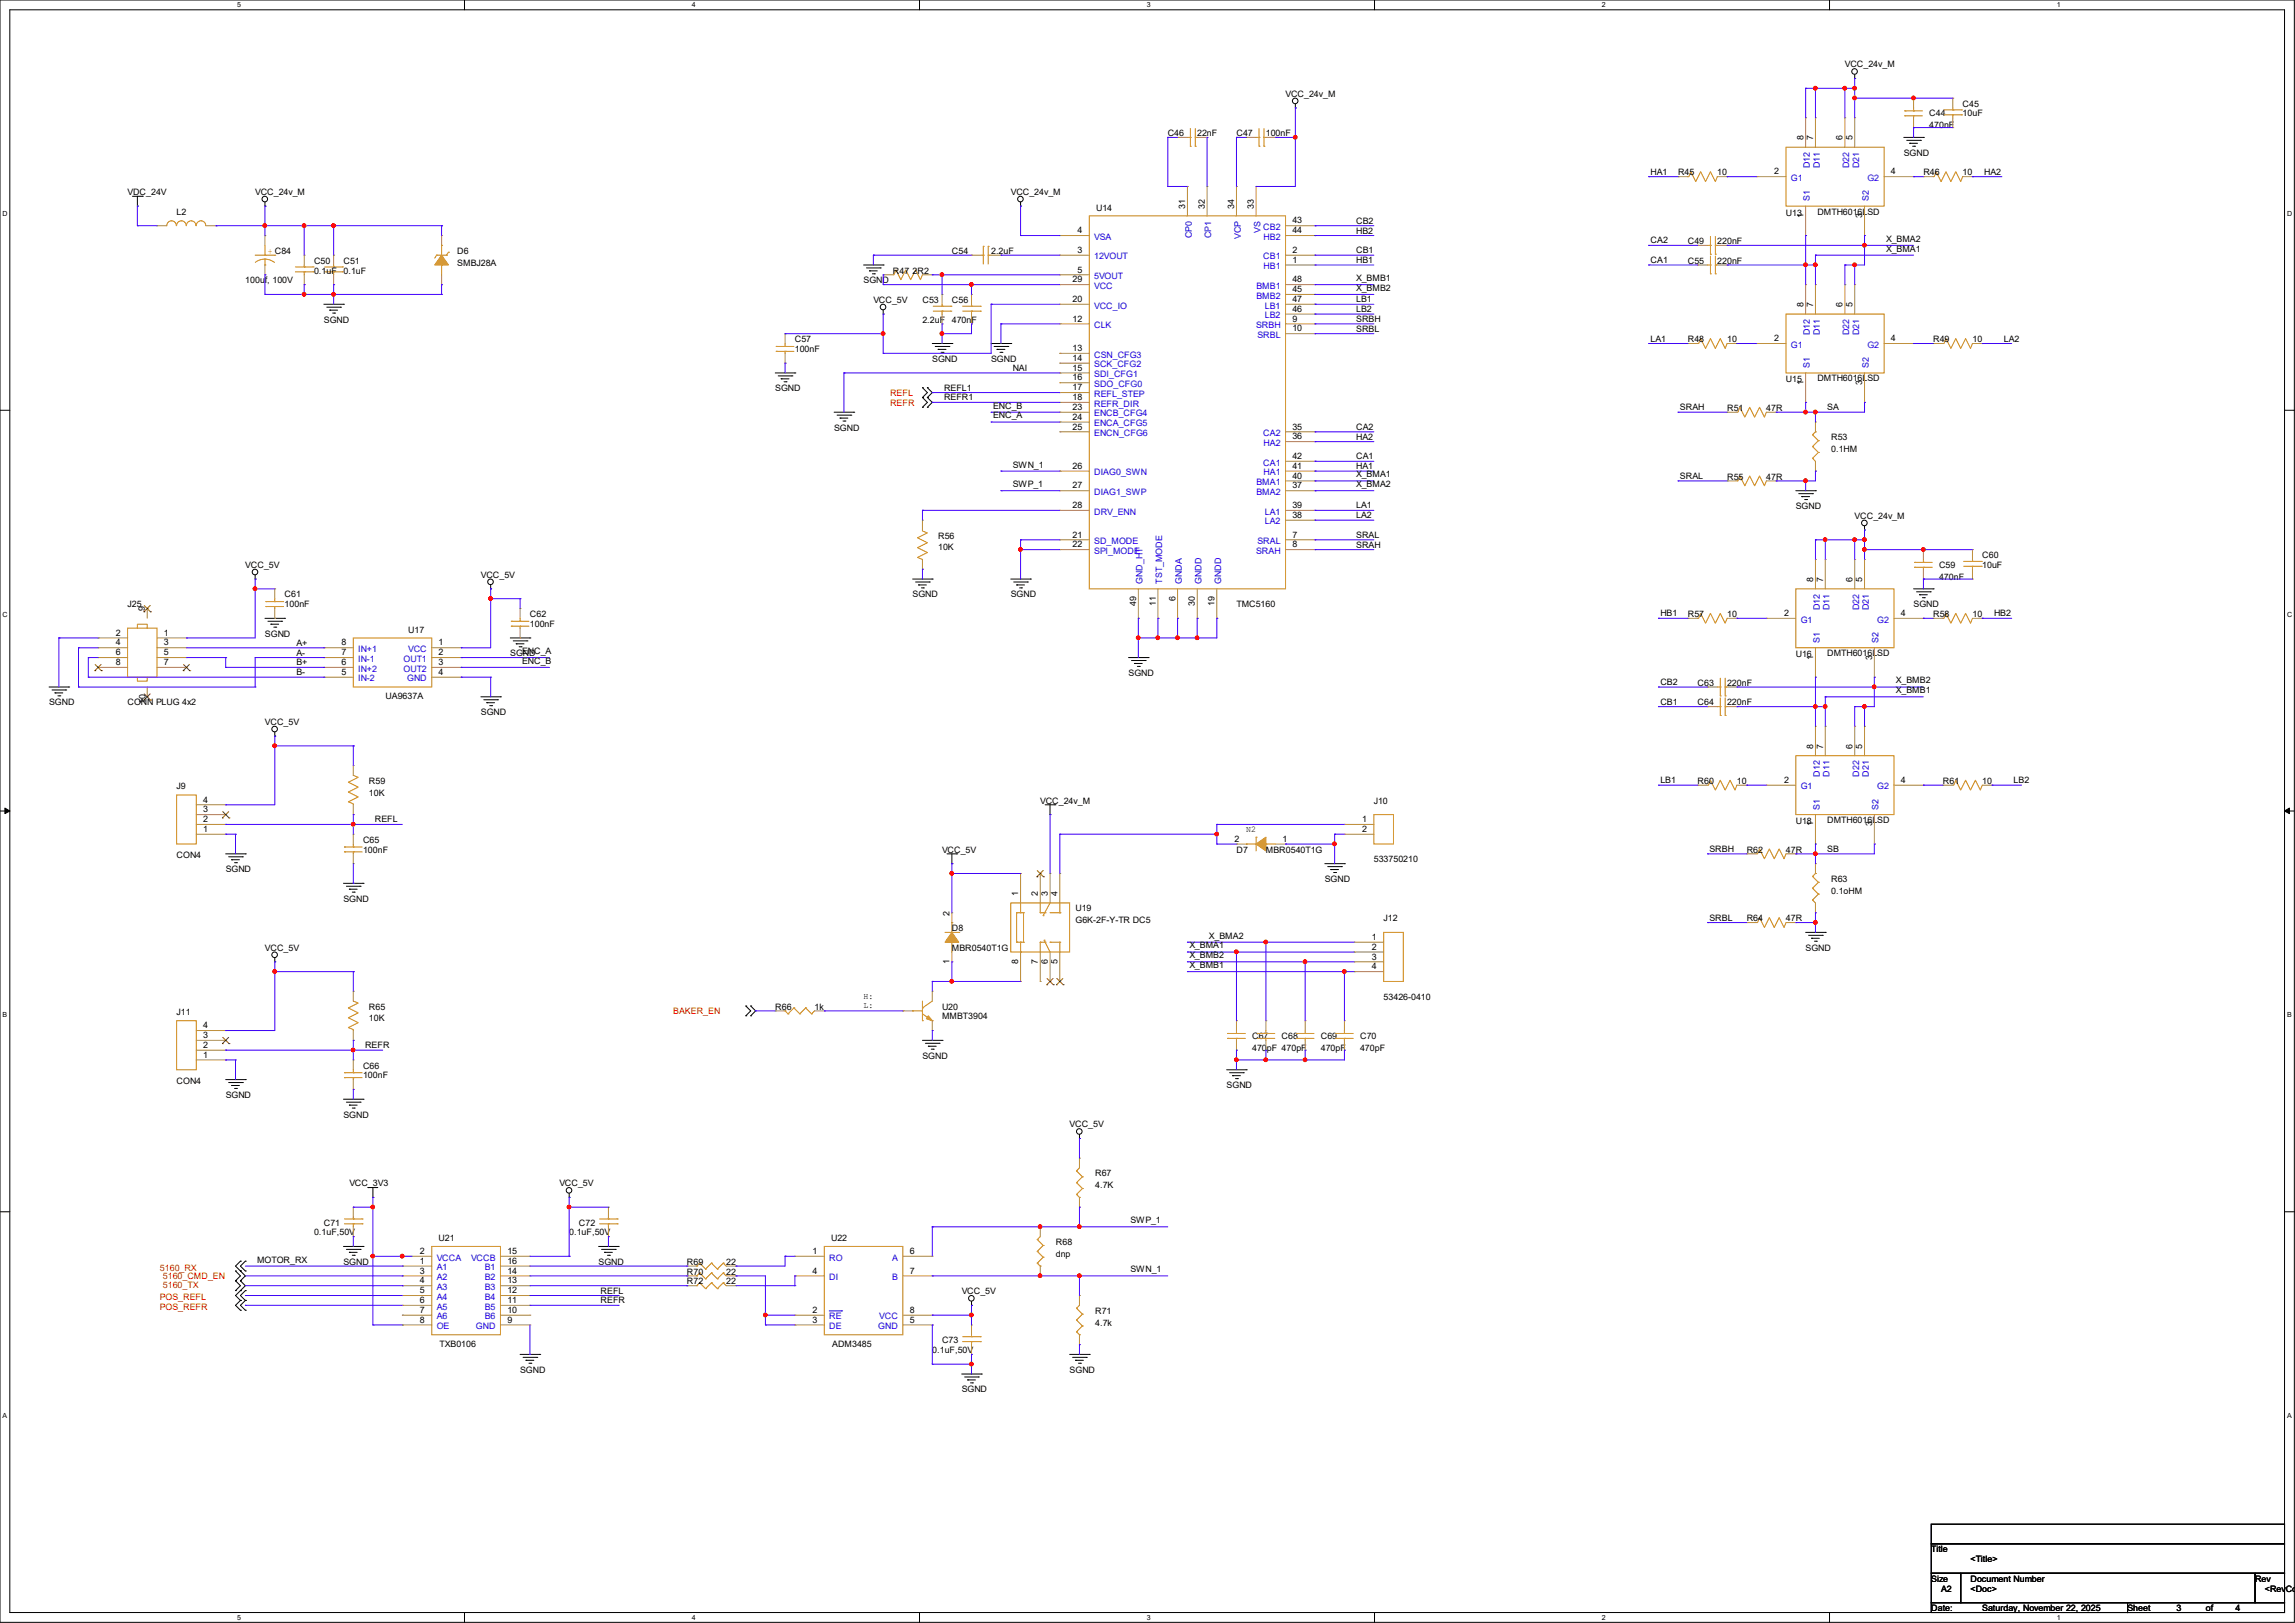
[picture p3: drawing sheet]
<svg xmlns="http://www.w3.org/2000/svg" width="297mm" height="210mm" viewBox="0 0 297 210" stroke-linecap="round" stroke-linejoin="round" font-family="sans-serif">
<defs><g id="words">
<g font-size="1.1">
<text x="238.8" y="8.7">VCC_24v_M</text>
<text x="151.1" y="17.6">C46</text>
<text x="154.9" y="17.6">22nF</text>
<text x="160" y="17.6">C47</text>
<text x="163.8" y="17.6">100nF</text>
<text x="166.4" y="12.5">VCC_24v_M</text>
<text x="249.7" y="15.1">C44</text>
<text x="249.7" y="16.6">470nF</text>
<text x="254" y="13.8">C45</text>
<text x="254" y="15.1">10uF</text>
<text x="213.6" y="22.6">HA1</text>
<text x="217.2" y="22.7">R45</text>
<text x="222.2" y="22.7">10</text>
<text x="229.6" y="22.6">2</text>
<text x="233.4" y="18.2" transform="rotate(-90 233.4 18.2)">8</text>
<text x="234.7" y="18.2" transform="rotate(-90 234.7 18.2)">7</text>
<text x="238.5" y="18.2" transform="rotate(-90 238.5 18.2)">6</text>
<text x="239.7" y="18.2" transform="rotate(-90 239.7 18.2)">5</text>
<text x="244.7" y="22.6">4</text>
<text x="246.4" y="20.2">SGND</text>
<text x="248.9" y="22.7">R46</text>
<text x="254" y="22.7">10</text>
<text x="256.8" y="22.6">HA2</text>
<text x="16.5" y="25.2">VDC_24V</text>
<text x="22.9" y="27.8">L2</text>
<text x="33" y="25.2">VCC_24v_M</text>
<text x="130.8" y="25.2">VCC_24v_M</text>
<text x="141.9" y="27.3">U14</text>
<text x="153.4" y="27.1" transform="rotate(-90 153.4 27.1)">31</text>
<text x="155.9" y="27.1" transform="rotate(-90 155.9 27.1)">32</text>
<text x="159.7" y="27.1" transform="rotate(-90 159.7 27.1)">34</text>
<text x="162.3" y="27.1" transform="rotate(-90 162.3 27.1)">33</text>
<text x="167.3" y="28.9">43</text>
<text x="175.5" y="29">CB2</text>
<text x="231.1" y="27.9">U13</text>
<text x="233.4" y="28.2" transform="rotate(-90 233.4 28.2)">1</text>
<text x="235.2" y="27.8">DMTH6016LSD</text>
<text x="241" y="28.2" transform="rotate(-90 241 28.2)">3</text>
<text x="40.6" y="34.1">C50</text>
<text x="40.6" y="35.4">0.1uF</text>
<text x="44.4" y="34.1">C51</text>
<text x="44.4" y="35.4">0.1uF</text>
<text x="59.2" y="32.9">D6</text>
<text x="59.2" y="34.4">SMBJ28A</text>
<text x="115.6" y="35.4">R47 2R2</text>
<text x="123.2" y="32.9">C54</text>
<text x="128.3" y="32.9">2.2uF</text>
<text x="139.4" y="32.7">3</text>
<text x="139.4" y="30.2">4</text>
<text x="139.4" y="35.3">5</text>
<text x="167.3" y="34">1</text>
<text x="167.3" y="32.7">2</text>
<text x="167.3" y="30.2">44</text>
<text x="175.5" y="30.2">HB2</text>
<text x="175.5" y="32.8">CB1</text>
<text x="175.5" y="34">HB1</text>
<text x="213.6" y="31.5">CA2</text>
<text x="213.6" y="34">CA1</text>
<text x="218.4" y="31.6">C49</text>
<text x="218.4" y="34.1">C55</text>
<text x="222.2" y="31.6">220nF</text>
<text x="222.2" y="34.1">220nF</text>
<text x="244.1" y="31.3">X_BMA2</text>
<text x="244.1" y="32.6">X_BMA1</text>
<text x="31.7" y="36.7">100uf, 100V</text>
<text x="41.9" y="41.7">SGND</text>
<text x="111.8" y="36.7">SGND</text>
<text x="113" y="39.2">VCC_5V</text>
<text x="119.4" y="39.2">C53</text>
<text x="119.4" y="41.7">2.2uF</text>
<text x="123.2" y="39.2">C56</text>
<text x="123.2" y="41.7">470nF</text>
<text x="138.8" y="41.6">12</text>
<text x="138.8" y="39.1">20</text>
<text x="138.8" y="36.5">29</text>
<text x="167.3" y="41.6">9</text>
<text x="167.3" y="37.8">45</text>
<text x="167.3" y="40.3">46</text>
<text x="167.3" y="39.1">47</text>
<text x="167.3" y="36.5">48</text>
<text x="175.5" y="36.4">X_BMB1</text>
<text x="175.5" y="37.6">X_BMB2</text>
<text x="175.5" y="39.1">LB1</text>
<text x="175.5" y="40.4">LB2</text>
<text x="175.5" y="41.7">SRBH</text>
<text x="233.4" y="39.8" transform="rotate(-90 233.4 39.8)">8</text>
<text x="234.7" y="39.8" transform="rotate(-90 234.7 39.8)">7</text>
<text x="238.5" y="39.8" transform="rotate(-90 238.5 39.8)">6</text>
<text x="239.7" y="39.8" transform="rotate(-90 239.7 39.8)">5</text>
<text x="102.9" y="44.3">C57</text>
<text x="102.9" y="45.6">100nF</text>
<text x="120.6" y="46.8">SGND</text>
<text x="128.3" y="46.8">SGND</text>
<text x="138.8" y="45.4">13</text>
<text x="138.8" y="46.7">14</text>
<text x="138.8" y="48">15</text>
<text x="167.3" y="42.9">10</text>
<text x="175.5" y="42.9">SRBL</text>
<text x="213.6" y="44.2">LA1</text>
<text x="218.4" y="44.3">R48</text>
<text x="223.5" y="44.3">10</text>
<text x="229.6" y="44.2">2</text>
<text x="244.7" y="44.2">4</text>
<text x="250.2" y="44.3">R49</text>
<text x="255.3" y="44.3">10</text>
<text x="259.3" y="44.2">LA2</text>
<text x="100.3" y="50.6">SGND</text>
<text x="122.2" y="50.5">REFL1</text>
<text x="122.2" y="51.8">REFR1</text>
<text x="128.5" y="52.9">ENC_B</text>
<text x="131.1" y="48">NAI</text>
<text x="138.8" y="49.2">16</text>
<text x="138.8" y="50.5">17</text>
<text x="138.8" y="51.8">18</text>
<text x="138.8" y="53">23</text>
<text x="217.4" y="53.1">SRAH</text>
<text x="223.5" y="53.2">R51</text>
<text x="228.6" y="53.2">47R</text>
<text x="231.1" y="49.5">U15</text>
<text x="233.4" y="49.8" transform="rotate(-90 233.4 49.8)">1</text>
<text x="235.2" y="49.4">DMTH6016LSD</text>
<text x="236.5" y="53.1">SA</text>
<text x="241" y="49.8" transform="rotate(-90 241 49.8)">3</text>
<text x="107.9" y="55.7">SGND</text>
<text x="128.5" y="54.1">ENC_A</text>
<text x="138.8" y="54.3">24</text>
<text x="138.8" y="55.6">25</text>
<text x="167.3" y="55.6">35</text>
<text x="167.3" y="56.9">36</text>
<text x="167.3" y="59.4">42</text>
<text x="175.5" y="55.6">CA2</text>
<text x="175.5" y="56.9">HA2</text>
<text x="175.5" y="59.4">CA1</text>
<text x="237" y="57">R53</text>
<text x="237" y="58.5">0.1HM</text>
<text x="131.1" y="60.5">SWN_1</text>
<text x="131.1" y="63">SWP_1</text>
<text x="138.8" y="60.7">26</text>
<text x="138.8" y="63.2">27</text>
<text x="138.8" y="65.7">28</text>
<text x="167.3" y="63.2">37</text>
<text x="167.3" y="65.7">39</text>
<text x="167.3" y="61.9">40</text>
<text x="167.3" y="60.7">41</text>
<text x="175.5" y="60.7">HA1</text>
<text x="175.5" y="61.8">X_BMA1</text>
<text x="175.5" y="63">X_BMA2</text>
<text x="175.5" y="65.8">LA1</text>
<text x="217.4" y="62">SRAL</text>
<text x="223.5" y="62.1">R55</text>
<text x="228.6" y="62.1">47R</text>
<text x="232.4" y="65.9">SGND</text>
<text x="121.4" y="69.7">R56</text>
<text x="121.4" y="71.2">10K</text>
<text x="138.8" y="69.6">21</text>
<text x="138.8" y="70.8">22</text>
<text x="167.3" y="69.6">7</text>
<text x="167.3" y="70.8">8</text>
<text x="167.3" y="67">38</text>
<text x="175.5" y="67.1">LA2</text>
<text x="175.5" y="69.6">SRAL</text>
<text x="175.5" y="70.9">SRAH</text>
<text x="240" y="67.1">VCC_24v_M</text>
<text x="31.7" y="73.5">VCC_5V</text>
<text x="36.8" y="77.3">C61</text>
<text x="62.2" y="74.8">VCC_5V</text>
<text x="118.1" y="77.3">SGND</text>
<text x="130.8" y="77.3">SGND</text>
<text x="152.1" y="77.7" transform="rotate(-90 152.1 77.7)">6</text>
<text x="234.7" y="75.3" transform="rotate(-90 234.7 75.3)">8</text>
<text x="235.9" y="75.3" transform="rotate(-90 235.9 75.3)">7</text>
<text x="239.7" y="75.3" transform="rotate(-90 239.7 75.3)">6</text>
<text x="241" y="75.3" transform="rotate(-90 241 75.3)">5</text>
<text x="250.9" y="73.5">C59</text>
<text x="250.9" y="75">470nF</text>
<text x="256.5" y="72.2">C60</text>
<text x="256.5" y="73.5">10uF</text>
<text x="15" y="82.3">2</text>
<text x="15" y="83.5">4</text>
<text x="16.5" y="78.6">J25</text>
<text x="18.8" y="79.1" transform="rotate(-90 18.8 79.1)">9</text>
<text x="21.2" y="82.3">1</text>
<text x="21.2" y="83.5">3</text>
<text x="34.3" y="82.4">SGND</text>
<text x="36.8" y="78.6">100nF</text>
<text x="38.4" y="83.6">A+</text>
<text x="44.2" y="83.5">8</text>
<text x="52.8" y="81.9">U17</text>
<text x="56.8" y="83.5">1</text>
<text x="68.6" y="79.8">C62</text>
<text x="68.6" y="81.1">100nF</text>
<text x="147" y="78.4" transform="rotate(-90 147 78.4)">49</text>
<text x="149.6" y="78.4" transform="rotate(-90 149.6 78.4)">11</text>
<text x="154.6" y="78.4" transform="rotate(-90 154.6 78.4)">30</text>
<text x="157.2" y="78.4" transform="rotate(-90 157.2 78.4)">19</text>
<text x="160" y="78.6">TMC5160</text>
<text x="214.9" y="79.8">HB1</text>
<text x="218.4" y="79.8">R57</text>
<text x="223.5" y="79.8">10</text>
<text x="230.9" y="79.7">2</text>
<text x="246" y="79.7">4</text>
<text x="247.6" y="78.6">SGND</text>
<text x="250.2" y="79.8">R58</text>
<text x="255.3" y="79.8">10</text>
<text x="258.1" y="79.8">HB2</text>
<text x="15" y="84.8">6</text>
<text x="15" y="86.1">8</text>
<text x="21.2" y="84.8">5</text>
<text x="21.2" y="86.1">7</text>
<text x="38.4" y="87.4">B-</text>
<text x="38.4" y="84.8">A-</text>
<text x="38.4" y="86.1">B+</text>
<text x="44.2" y="87.3">5</text>
<text x="44.2" y="86.1">6</text>
<text x="44.2" y="84.8">7</text>
<text x="56.8" y="84.8">2</text>
<text x="56.8" y="86.1">3</text>
<text x="56.8" y="87.3">4</text>
<text x="66" y="84.9">SGND</text>
<text x="67.6" y="84.6">ENC_A</text>
<text x="67.6" y="85.9">ENC_B</text>
<text x="146" y="87.5">SGND</text>
<text x="214.9" y="88.6">CB2</text>
<text x="219.7" y="88.7">C63</text>
<text x="223.5" y="88.7">220nF</text>
<text x="232.4" y="85.1">U16</text>
<text x="234.7" y="85.3" transform="rotate(-90 234.7 85.3)">1</text>
<text x="236.5" y="84.9">DMTH6016LSD</text>
<text x="242.3" y="85.3" transform="rotate(-90 242.3 85.3)">3</text>
<text x="245.4" y="88.4">X_BMB2</text>
<text x="245.4" y="89.7">X_BMB1</text>
<text x="6.3" y="91.3">SGND</text>
<text x="16.5" y="91.3">CONN PLUG 4x2</text>
<text x="18.8" y="91.1" transform="rotate(-90 18.8 91.1)">10</text>
<text x="34.3" y="93.8">VCC_5V</text>
<text x="49.9" y="90.5">UA9637A</text>
<text x="62.2" y="92.5">SGND</text>
<text x="214.9" y="91.2">CB1</text>
<text x="219.7" y="91.3">C64</text>
<text x="223.5" y="91.3">220nF</text>
<text x="47.8" y="101.4">R59</text>
<text x="214.9" y="101.3">LB1</text>
<text x="219.7" y="101.4">R60</text>
<text x="224.8" y="101.4">10</text>
<text x="230.9" y="101.3">2</text>
<text x="234.7" y="96.9" transform="rotate(-90 234.7 96.9)">8</text>
<text x="235.9" y="96.9" transform="rotate(-90 235.9 96.9)">7</text>
<text x="239.7" y="96.9" transform="rotate(-90 239.7 96.9)">6</text>
<text x="241" y="96.9" transform="rotate(-90 241 96.9)">5</text>
<text x="246" y="101.3">4</text>
<text x="251.5" y="101.4">R61</text>
<text x="256.5" y="101.4">10</text>
<text x="260.6" y="101.3">LB2</text>
<text x="22.9" y="102.1">J9</text>
<text x="26.3" y="107.7">1</text>
<text x="26.3" y="106.4">2</text>
<text x="26.3" y="105.1">3</text>
<text x="26.3" y="103.8">4</text>
<text x="47.8" y="103">10K</text>
<text x="48.5" y="106.4">REFL</text>
<text x="134.6" y="104">VCC_24v_M</text>
<text x="161.3" y="107.7">N2</text>
<text x="176.3" y="106.4">1</text>
<text x="176.3" y="107.7">2</text>
<text x="177.8" y="104">J10</text>
<text x="232.4" y="106.6">U18</text>
<text x="234.7" y="106.9" transform="rotate(-90 234.7 106.9)">1</text>
<text x="236.5" y="106.5">DMTH6016LSD</text>
<text x="242.3" y="106.9" transform="rotate(-90 242.3 106.9)">3</text>
<text x="22.9" y="111.1">CON4</text>
<text x="29.2" y="112.9">SGND</text>
<text x="47" y="109.1">C65</text>
<text x="47" y="110.3">100nF</text>
<text x="121.9" y="110.3">VCC_5V</text>
<text x="159.8" y="108.9">2</text>
<text x="160" y="110.3">D7</text>
<text x="163.8" y="110.3">MBR0540T1G</text>
<text x="166" y="108.9">1</text>
<text x="177.8" y="111.6">533750210</text>
<text x="221.2" y="110.2">SRBH</text>
<text x="226.1" y="110.3">R62</text>
<text x="231.1" y="110.3">47R</text>
<text x="236.5" y="110.2">SB</text>
<text x="44.4" y="116.7">SGND</text>
<text x="122.9" y="118.5" transform="rotate(-90 122.9 118.5)">2</text>
<text x="131.8" y="115.9" transform="rotate(-90 131.8 115.9)">1</text>
<text x="134.3" y="115.9" transform="rotate(-90 134.3 115.9)">2</text>
<text x="135.6" y="115.9" transform="rotate(-90 135.6 115.9)">3</text>
<text x="136.9" y="115.9" transform="rotate(-90 136.9 115.9)">4</text>
<text x="139.2" y="117.9">U19</text>
<text x="139.2" y="119.5">G6K-2F-Y-TR DC5</text>
<text x="171.4" y="114.1">SGND</text>
<text x="179.1" y="119.2">J12</text>
<text x="221.2" y="119.1">SRBL</text>
<text x="226.1" y="119.2">R64</text>
<text x="231.1" y="119.2">47R</text>
<text x="237" y="114.1">R63</text>
<text x="237" y="115.7">0.1oHM</text>
<text x="34.3" y="123">VCC_5V</text>
<text x="122.9" y="124.7" transform="rotate(-90 122.9 124.7)">1</text>
<text x="123.2" y="120.5">D8</text>
<text x="123.2" y="123">MBR0540T1G</text>
<text x="131.8" y="124.7" transform="rotate(-90 131.8 124.7)">8</text>
<text x="134.3" y="124.7" transform="rotate(-90 134.3 124.7)">7</text>
<text x="135.6" y="124.7" transform="rotate(-90 135.6 124.7)">6</text>
<text x="136.9" y="124.7" transform="rotate(-90 136.9 124.7)">5</text>
<text x="153.9" y="122.7">X_BMA1</text>
<text x="153.9" y="124">X_BMB2</text>
<text x="153.9" y="125.3">X_BMB1</text>
<text x="156.5" y="121.5">X_BMA2</text>
<text x="177.5" y="121.6">1</text>
<text x="177.5" y="122.9">2</text>
<text x="177.5" y="124.2">3</text>
<text x="177.5" y="125.4">4</text>
<text x="233.7" y="123">SGND</text>
<text x="22.9" y="131.3">J11</text>
<text x="47.8" y="130.6">R65</text>
<text x="100.3" y="130.6">R66</text>
<text x="105.4" y="130.6">1k</text>
<text x="111.8" y="129.2">H:</text>
<text x="111.8" y="130.4">L:</text>
<text x="121.9" y="130.6">U20</text>
<text x="121.9" y="131.9">MMBT3904</text>
<text x="179.1" y="129.4">53426-0410</text>
<text x="26.3" y="136.9">1</text>
<text x="26.3" y="135.6">2</text>
<text x="26.3" y="134.3">3</text>
<text x="26.3" y="133.1">4</text>
<text x="47.2" y="135.6">REFR</text>
<text x="47.8" y="132.2">10K</text>
<text x="119.4" y="137">SGND</text>
<text x="162" y="134.5">C67</text>
<text x="162" y="136">470pF 470pF</text>
<text x="165.9" y="134.5">C68</text>
<text x="170.9" y="134.5">C69</text>
<text x="170.9" y="136">470pF</text>
<text x="176" y="134.5">C70</text>
<text x="176" y="136">470pF</text>
<text x="22.9" y="140.3">CON4</text>
<text x="29.2" y="142.1">SGND</text>
<text x="47" y="138.3">C66</text>
<text x="47" y="139.5">100nF</text>
<text x="158.7" y="140.8">SGND</text>
<text x="44.4" y="144.6">SGND</text>
<text x="138.4" y="145.9">VCC_5V</text>
<text x="45.2" y="153.5">VCC_3V3</text>
<text x="72.4" y="153.5">VCC_5V</text>
<text x="141.7" y="152.2">R67</text>
<text x="141.7" y="153.8">4.7K</text>
<text x="40.6" y="159.9">0.1uF,50V</text>
<text x="41.9" y="158.6">C71</text>
<text x="56.8" y="160.6">U21</text>
<text x="73.7" y="159.9">0.1uF,50V</text>
<text x="74.9" y="158.6">C72</text>
<text x="107.6" y="160.6">U22</text>
<text x="136.6" y="161.1">R68</text>
<text x="146.3" y="158.3">SWP_1</text>
<text x="33.3" y="163.4">MOTOR_RX</text>
<text x="44.4" y="163.7">SGND</text>
<text x="54.4" y="163.5">1</text>
<text x="54.4" y="162.3">2</text>
<text x="54.4" y="164.8">3</text>
<text x="54.4" y="166.1">4</text>
<text x="54.4" y="167.3">5</text>
<text x="65.7" y="167.3">12</text>
<text x="65.7" y="166.1">13</text>
<text x="65.7" y="164.8">14</text>
<text x="65.7" y="162.3">15</text>
<text x="65.7" y="163.5">16</text>
<text x="77.5" y="163.7">SGND</text>
<text x="77.7" y="167.4">REFL</text>
<text x="88.9" y="166.2">R72</text>
<text x="88.9" y="163.7">R69</text>
<text x="88.9" y="164.9">R70</text>
<text x="94" y="166.2">22</text>
<text x="94" y="163.7">22</text>
<text x="94" y="164.9">22</text>
<text x="105.2" y="162.3">1</text>
<text x="105.2" y="164.8">4</text>
<text x="117.7" y="162.3">6</text>
<text x="117.7" y="164.8">7</text>
<text x="124.5" y="167.5">VCC_5V</text>
<text x="136.6" y="162.6">dnp</text>
<text x="146.3" y="164.6">SWN_1</text>
<text x="54.4" y="168.6">6</text>
<text x="54.4" y="169.9">7</text>
<text x="54.4" y="171.2">8</text>
<text x="65.7" y="171.2">9</text>
<text x="65.7" y="169.9">10</text>
<text x="65.7" y="168.6">11</text>
<text x="77.7" y="168.7">REFR</text>
<text x="105.2" y="169.9">2</text>
<text x="105.2" y="171.2">3</text>
<text x="117.7" y="171.2">5</text>
<text x="117.7" y="169.9">8</text>
<text x="121.9" y="173.8">C73</text>
<text x="141.7" y="170">R71</text>
<text x="141.7" y="171.5">4.7k</text>
<text x="56.9" y="174.3">TXB0106</text>
<text x="67.3" y="177.6">SGND</text>
<text x="107.7" y="174.3">ADM3485</text>
<text x="120.6" y="175.1">0.1uF,50V</text>
<text x="138.4" y="177.6">SGND</text>
<text x="124.5" y="180.2">SGND</text>
<text x="249.9" y="200.9">Title</text>
<text x="255" y="202.1">&lt;Title&gt;</text>
<text x="249.9" y="204.7">Size</text>
<text x="249.9" y="208.5">Date:</text>
<text x="251.2" y="206">A2</text>
<text x="255" y="204.7">Document Number</text>
<text x="255" y="206">&lt;Doc&gt;</text>
<text x="256.5" y="208.5">Saturday, November 22, 2025</text>
<text x="275.3" y="208.5">Sheet</text>
<text x="281.7" y="208.5">3</text>
<text x="285.5" y="208.5">of</text>
<text x="289.3" y="208.5">4</text>
<text x="291.8" y="204.7">Rev</text>
<text x="293.1" y="206">&lt;RevCode</text>
</g>
<g font-size="1.1" fill="#00c">
<text x="231.8" y="23.4">G1</text>
<text x="234.2" y="21.8" transform="rotate(-90 234.2 21.8)">D12</text>
<text x="235.5" y="21.8" transform="rotate(-90 235.5 21.8)">D11</text>
<text x="239.3" y="21.8" transform="rotate(-90 239.3 21.8)">D22</text>
<text x="240.6" y="21.8" transform="rotate(-90 240.6 21.8)">D21</text>
<text x="241.7" y="23.4">G2</text>
<text x="163.5" y="29.8">CB2</text>
<text x="234.2" y="26" transform="rotate(-90 234.2 26)">S1</text>
<text x="241.9" y="26" transform="rotate(-90 241.9 26)">S2</text>
<text x="141.6" y="33.6">12VOUT</text>
<text x="141.6" y="31">VSA</text>
<text x="154.2" y="30.8" transform="rotate(-90 154.2 30.8)">CP0</text>
<text x="156.8" y="30.8" transform="rotate(-90 156.8 30.8)">CP1</text>
<text x="160.6" y="30.9" transform="rotate(-90 160.6 30.9)">VCP</text>
<text x="163.1" y="30.1" transform="rotate(-90 163.1 30.1)">VS</text>
<text x="163.5" y="33.6">CB1</text>
<text x="163.5" y="34.8">HB1</text>
<text x="163.5" y="31">HB2</text>
<text x="141.6" y="36.1">5VOUT</text>
<text x="141.6" y="39.9">VCC_IO</text>
<text x="141.6" y="37.4">VCC</text>
<text x="162.6" y="38.7">BMB2</text>
<text x="162.6" y="37.4">BMB1</text>
<text x="163.7" y="41.2">LB2</text>
<text x="163.7" y="39.9">LB1</text>
<text x="141.6" y="42.5">CLK</text>
<text x="141.6" y="46.3">CSN_CFG3</text>
<text x="141.6" y="47.5">SCK_CFG2</text>
<text x="162.6" y="42.5">SRBH</text>
<text x="162.7" y="43.7">SRBL</text>
<text x="231.8" y="45">G1</text>
<text x="234.2" y="47.6" transform="rotate(-90 234.2 47.6)">S1</text>
<text x="234.2" y="43.4" transform="rotate(-90 234.2 43.4)">D12</text>
<text x="235.5" y="43.4" transform="rotate(-90 235.5 43.4)">D11</text>
<text x="239.3" y="43.4" transform="rotate(-90 239.3 43.4)">D22</text>
<text x="240.6" y="43.4" transform="rotate(-90 240.6 43.4)">D21</text>
<text x="241.7" y="45">G2</text>
<text x="241.9" y="47.6" transform="rotate(-90 241.9 47.6)">S2</text>
<text x="141.6" y="48.8">SDI_CFG1</text>
<text x="141.6" y="50.1">SDO_CFG0</text>
<text x="141.6" y="51.4">REFL_STEP</text>
<text x="141.6" y="52.6">REFR_DIR</text>
<text x="141.6" y="53.9">ENCB_CFG4</text>
<text x="141.6" y="55.2">ENCA_CFG5</text>
<text x="141.6" y="56.4">ENCN_CFG6</text>
<text x="163.5" y="56.4">CA2</text>
<text x="163.5" y="57.7">HA2</text>
<text x="141.6" y="61.5">DIAG0_SWN</text>
<text x="141.6" y="64.1">DIAG1_SWP</text>
<text x="162.6" y="64.1">BMA2</text>
<text x="162.6" y="62.8">BMA1</text>
<text x="163.5" y="60.2">CA1</text>
<text x="163.5" y="61.5">HA1</text>
<text x="141.6" y="70.4">SD_MODE</text>
<text x="141.6" y="71.7">SPI_MODE</text>
<text x="141.6" y="66.6">DRV_ENN</text>
<text x="162.6" y="71.7">SRAH</text>
<text x="162.7" y="70.4">SRAL</text>
<text x="163.7" y="67.9">LA2</text>
<text x="163.7" y="66.6">LA1</text>
<text x="147.9" y="75.6" transform="rotate(-90 147.9 75.6)">GND_HT</text>
<text x="150.4" y="75.6" transform="rotate(-90 150.4 75.6)">TST_MODE</text>
<text x="153" y="75.6" transform="rotate(-90 153 75.6)">GNDA</text>
<text x="155.5" y="75.6" transform="rotate(-90 155.5 75.6)">GNDD</text>
<text x="158" y="75.6" transform="rotate(-90 158 75.6)">GNDD</text>
<text x="233" y="80.6">G1</text>
<text x="235.5" y="83.2" transform="rotate(-90 235.5 83.2)">S1</text>
<text x="235.5" y="78.9" transform="rotate(-90 235.5 78.9)">D12</text>
<text x="236.8" y="78.9" transform="rotate(-90 236.8 78.9)">D11</text>
<text x="240.6" y="78.9" transform="rotate(-90 240.6 78.9)">D22</text>
<text x="241.9" y="78.9" transform="rotate(-90 241.9 78.9)">D21</text>
<text x="242.9" y="80.6">G2</text>
<text x="243.1" y="83.2" transform="rotate(-90 243.1 83.2)">S2</text>
<text x="46.4" y="88.2">IN-2</text>
<text x="46.4" y="86.9">IN+2</text>
<text x="46.4" y="85.6">IN-1</text>
<text x="46.4" y="84.4">IN+1</text>
<text x="52.2" y="85.6">OUT1</text>
<text x="52.2" y="86.9">OUT2</text>
<text x="52.7" y="88.2">GND</text>
<text x="52.8" y="84.4">VCC</text>
<text x="235.5" y="100.5" transform="rotate(-90 235.5 100.5)">D12</text>
<text x="236.8" y="100.5" transform="rotate(-90 236.8 100.5)">D11</text>
<text x="240.6" y="100.5" transform="rotate(-90 240.6 100.5)">D22</text>
<text x="241.9" y="100.5" transform="rotate(-90 241.9 100.5)">D21</text>
<text x="233" y="102.2">G1</text>
<text x="235.5" y="104.8" transform="rotate(-90 235.5 104.8)">S1</text>
<text x="242.9" y="102.2">G2</text>
<text x="243.1" y="104.8" transform="rotate(-90 243.1 104.8)">S2</text>
<text x="56.5" y="164.4">A1</text>
<text x="56.5" y="163.1">VCCA</text>
<text x="56.5" y="165.7">A2</text>
<text x="56.5" y="166.9">A3</text>
<text x="61" y="163.1">VCCB</text>
<text x="62.7" y="166.9">B3</text>
<text x="62.7" y="165.7">B2</text>
<text x="62.7" y="164.4">B1</text>
<text x="107.3" y="163.1">RO</text>
<text x="107.3" y="165.7">DI</text>
<text x="115.4" y="163.1">A</text>
<text x="115.4" y="165.7">B</text>
<text x="56.5" y="168.2">A4</text>
<text x="56.5" y="169.5">A5</text>
<text x="56.5" y="170.7">A6</text>
<text x="56.5" y="172">OE</text>
<text x="61.6" y="172">GND</text>
<text x="62.7" y="170.7">B6</text>
<text x="62.7" y="169.5">B5</text>
<text x="62.7" y="168.2">B4</text>
<text x="107.3" y="170.7">RE</text>
<text x="107.3" y="172">DE</text>
<text x="113.7" y="172">GND</text>
<text x="113.8" y="170.7">VCC</text>
</g>
<text font-size="1.1" fill="#cc8006" x="34.7" y="32.9">+ C84</text>
<g font-size="1.1" fill="#f00">
<text x="115.2" y="51.3">REFL</text>
<text x="115.2" y="52.5">REFR</text>
<text x="87.1" y="131.2">BAKER_EN</text>
<text x="20.7" y="164.4">5160_RX</text>
<text x="21.1" y="166.7">5160_TX</text>
<text x="21.1" y="165.4">5160_CMD_EN</text>
<text x="20.7" y="168.2">POS_REFL</text>
<text x="20.7" y="169.5">POS_REFR</text>
</g>
<g font-size=".9">
<text x="30.7" y=".9">5</text>
<text x="89.5" y=".9">4</text>
<text x="148.4" y=".9">3</text>
<text x="207.3" y=".9">2</text>
<text x="266.2" y=".9">1</text>
<text x=".3" y="28">D</text>
<text x="296" y="28">D</text>
<text x=".3" y="79.8">C</text>
<text x="296" y="79.8">C</text>
<text x=".3" y="131.7">B</text>
<text x="296" y="131.7">B</text>
<text x=".3" y="183.5">A</text>
<text x="296" y="183.5">A</text>
<text x="30.7" y="209.6">5</text>
<text x="89.5" y="209.6">4</text>
<text x="148.4" y="209.6">3</text>
<text x="207.3" y="209.6">2</text>
<text x="266.2" y="209.6">1</text>
</g>
</g></defs>
<path d="M0 0h296.9v209.9h-296.9zM1.3 1.3h294.4v207.4h-294.4z" fill="none" stroke="#000" stroke-width=".13"/>
<g fill="#fff">
<path d="M30.7 .1h.5v1h-.5z"/>
<path d="M30.7 208.8h.5v1h-.5z"/>
</g>
<path d="M60.1 0v1.3M60.1 208.7v1.2" fill="none" stroke="#000" stroke-width=".13"/>
<g fill="#fff">
<path d="M89.5 .1h.5v1h-.5z"/>
<path d="M89.5 208.8h.5v1h-.5z"/>
</g>
<path d="M119 0v1.3M119 208.7v1.2" fill="none" stroke="#000" stroke-width=".13"/>
<g fill="#fff">
<path d="M148.4 .1h.5v1h-.5z"/>
<path d="M148.4 208.8h.5v1h-.5z"/>
</g>
<path d="M177.9 0v1.3M177.9 208.7v1.2" fill="none" stroke="#000" stroke-width=".13"/>
<g fill="#fff">
<path d="M207.3 .1h.5v1h-.5z"/>
<path d="M207.3 208.8h.5v1h-.5z"/>
</g>
<path d="M236.8 0v1.3M236.8 208.7v1.2" fill="none" stroke="#000" stroke-width=".13"/>
<g fill="#fff">
<path d="M266.2 .1h.5v1h-.5z"/>
<path d="M266.2 208.8h.5v1h-.5z"/>
<path d="M.3 27.2h.7v1h-.7z"/>
<path d="M296 27.2h.6v1h-.6z"/>
<path d="M.3 79h.7v1h-.7z"/>
<path d="M296 79h.6v1h-.6z"/>
</g>
<path d="M0 53.1h1.3M295.7 53.1h1.2" fill="none" stroke="#000" stroke-width=".13"/>
<g fill="#fff">
<path d="M.3 130.9h.6v1h-.6z"/>
<path d="M296 130.9h.6v1h-.6z"/>
</g>
<path d="M0 104.9h1.3M295.7 104.9h1.2" fill="none" stroke="#000" stroke-width=".13"/>
<path d="M.6 104.6l.7 .3-.7 .4zM295.7 104.9l.6-.3v.7z" fill="#000" stroke="#000" stroke-width=".13"/>
<g fill="#fff">
<path d="M.3 182.7h.6v1h-.6z"/>
<path d="M296 182.7h.5v1h-.5z"/>
</g>
<g fill="none" stroke="#000" stroke-width=".13">
<path d="M167.6 14h.1M167.6 13.5v.5M240 10.2h.1M240 9.7v.5M246.4 17.8h2.5M246.8 18.2h1.7M247.1 18.5h.1M247.1 18.5h1.1M247.5 18.9h.3M247.8 18.9h.1M248.5 18.2h.1M248.9 17.8h.1"/>
<path d="M17.1 25.4h1.3M17.8 26.7h.1M17.8 25.4v1.3M18.4 25.4h.1M34.3 26.7h.1M34.3 26.2v.5M41.9 39.4h2.5M42.3 39.8h1.8M44.1 39.8h.1M44.4 39.4h.1M111.8 34.3h2.5M112.1 34.7h1.8"/>
<path d="M112.5 35.1h.1M112.5 35.1h1M112.9 35.4h.3M113.2 35.4h.1M113.9 34.7h.1M114.3 34.3h.1M132.1 26.7h.1M132.1 26.2v.5M42.7 40.1h.1M42.7 40.1h1M43.1 40.5h.2M43.3 40.5h.1"/>
<path d="M100.3 48.3h2.6M100.7 48.6h1.8M101.1 49h.1M101.1 49h1M101.5 49.4h.2M101.7 49.4h.1M102.5 48.6h.1M102.9 48.3h.1M107.9 53.3h2.6M108.3 53.7h1.8M108.7 54.1h.1M108.7 54.1h1"/>
<path d="M109.1 54.5h.2M109.3 54.5h.1M110.1 53.7h.1M110.5 53.3h.1M114.3 40.6h.1M114.3 40.1v.5M119.4 50.2h.1M119.4 51.4h.1M119.4 52.7h.1M119.4 50.2l.6 .6-.6 .6M119.4 51.4l.6 .7-.6 .6M120 51.4h.1"/>
<path d="M120 50.2h.1M120 52.7h.1M120 50.2l.6 .6-.6 .6M120 51.4l.6 .7-.6 .6M120.6 44.4h2.6M121 44.8h1.8M121.4 45.2h.1M121.4 45.2h1M121.8 45.6h.2M122 45.6h.1M122.8 44.8h.1M123.2 44.4h.1"/>
<path d="M128.3 44.4h2.5M128.7 44.8h1.7M129 45.2h.1M129 45.2h1M129.4 45.6h.3M129.7 45.6h.1M130.4 44.8h.1M130.8 44.4h.1M33 74.9h.1M33 74.4v.5M63.5 76.2h.1M63.5 75.7v.5"/>
<path d="M118.1 74.9h2.5M118.5 75.3h1.8M118.9 75.7h.1M118.9 75.7h1M119.3 76.1h.2M119.5 76.1h.1M120.3 75.3h.1M120.6 74.9h.1M130.8 74.9h2.5M131.2 75.3h1.8M131.6 75.7h.1M131.6 75.7h1"/>
<path d="M132 76.1h.2M132.2 76.1h.1M133 75.3h.1M133.3 74.9h.1M232.4 63.5h2.5M232.8 63.9h1.8M233.2 64.3h.1M233.2 64.3h1M233.6 64.6h.2M233.8 64.6h.1M234.6 63.9h.1M234.9 63.5h.1"/>
<path d="M241.3 68.6h.1M241.3 68.1v.5M247.6 76.2h2.6M248 76.6h1.8M248.4 77h.1M248.4 77h1M248.8 77.3h.2M249 77.3h.1M249.8 76.6h.1M250.2 76.2h.1M6.3 88.9h2.6M6.7 89.3h1.8"/>
<path d="M7.1 89.7h.1M7.1 89.7h1M7.5 90h.2M7.7 90h.1M8.5 89.3h.1M8.9 88.9h.1M34.3 80h2.5M34.7 80.4h1.7M35.1 80.8h.1M35.1 80.8h1M35.4 81.2h.3M35.6 95.2h.1"/>
<path d="M35.6 94.7v.5M35.7 81.2h.1M36.4 80.4h.1M36.8 80h.1M62.2 90.2h2.6M62.6 90.6h1.8M63 90.9h.1M63 90.9h1M63.4 91.3h.2M63.6 91.3h.1M64.4 90.6h.1M64.8 90.2h.1"/>
<path d="M66 82.5h2.6M66.4 82.9h1.8M66.8 83.3h.1M66.8 83.3h1M67.2 83.7h.2M67.4 83.7h.1M68.2 82.9h.1M68.6 82.5h.1M146 85.1h2.6M146.4 85.5h1.8M146.8 85.9h.1M146.8 85.9h1"/>
<path d="M147.2 86.2h.2M147.4 86.2h.1M148.2 85.5h.1M148.6 85.1h.1M29.2 110.5h2.5M29.6 110.9h1.8M30 111.3h.1M30 111.3h1M30.4 111.6h.2M30.6 111.6h.1M31.4 110.9h.1M31.7 110.5h.1"/>
<path d="M44.4 114.3h2.6M44.8 114.7h1.8M45.2 115.1h.1M45.2 115.1h1M45.6 115.4h.2M45.8 115.4h.1M46.6 114.7h.1M47 114.3h.1M122.6 110.5h1.2M123.2 111.8h.1M123.2 110.5v1.3M123.8 110.5h.1"/>
<path d="M135.3 104.1h1.2M135.9 105.4h.1M135.9 104.1v1.3M136.5 104.1h.1M171.4 111.8h2.6M171.8 112.1h1.8M172.2 112.5h.1M172.2 112.5h1M172.6 112.9h.2M172.8 112.9h.1M173.6 112.1h.1M174 111.8h.1"/>
<path d="M29.2 139.7h2.5M31.7 139.7h.1M35.6 124.5h.1M35.6 124v.5M96.5 130.2h.1M96.5 131.4h.1M96.5 130.2l.7 .6-.7 .6M97.2 131.4h.1M97.2 130.2h.1M97.2 130.2l.6 .6-.6 .6M119.4 134.6h2.5M119.8 135h1.7"/>
<path d="M120.1 135.4h.1M120.1 135.4h1.1M120.5 135.8h.3M120.8 135.8h.1M121.5 135h.1M121.9 134.6h.1M158.7 138.4h2.6M159.1 138.8h1.8M159.5 139.2h.1M159.5 139.2h1M159.9 139.6h.2M160.1 139.6h.1"/>
<path d="M160.9 138.8h.1M161.3 138.4h.1M233.7 120.6h2.5M234.1 121h1.7M234.4 121.4h.1M234.4 121.4h1.1M234.8 121.8h.3M235.1 121.8h.1M235.8 121h.1M236.2 120.6h.1M0 156.8h1.3M29.6 140.1h1.8"/>
<path d="M30 140.5h.1M30 140.5h1M30.4 140.8h.2M30.6 140.8h.1M31.4 140.1h.1M44.4 142.2h2.6M44.8 142.6h1.8M45.2 143h.1M45.2 143h1M45.6 143.4h.2M45.8 143.4h.1M46.6 142.6h.1"/>
<path d="M47 142.2h.1M47.6 153.7h.1M47.6 153.7h1.3M48.3 154.9h.1M48.3 153.7v1.2M73.7 154.9h.1M73.7 154.4v.5M139.7 147.3h.1M139.7 146.8v.5M295.7 156.8h1.2M30.5 165.7h.1M30.5 167h.1"/>
<path d="M30.5 164.5h.1M30.5 165.7l.6 .7-.6 .6M30.5 164.5l.6 .6-.6 .6M31.1 163.2h.1M31.1 164.5h.1M31.1 167h.1M31.1 165.7h.1M31.1 168.3h.1M31.1 169.5h.1M31.1 163.2l-.6 .6 1.2 1.3-.6 .6M31.1 165.7l.6 .7-1.2 1.2 .6 .7M31.1 168.3l-.6 .6 .6 .6"/>
<path d="M31.7 163.2h.1M31.7 164.5h.1M31.7 167h.1M31.7 168.3h.1M31.7 169.5h.1M31.7 163.2l-.6 .6 .6 .7M31.7 167l-.6 .6 .6 .7M31.7 168.3l-.6 .6 .6 .6M44.4 161.3h2.6M44.8 161.7h1.8M45.2 162.1h.1M45.2 162.1h1"/>
<path d="M45.6 162.4h.2M45.8 162.4h.1M46.6 161.7h.1M47 161.3h.1M67.3 175.3h2.5M67.7 175.6h1.8M68.1 176h.1M68.1 176h1M68.5 176.4h.2M68.7 176.4h.1M69.5 175.6h.1M69.8 175.3h.1"/>
<path d="M77.5 161.3h2.5M77.9 161.7h1.7M78.2 162.1h.1M78.2 162.1h1M78.6 162.4h.3M78.9 162.4h.1M79.6 161.7h.1M80 161.3h.1M124.5 177.8h2.5M124.8 178.2h1.8M125.2 178.6h.1M125.2 178.6h1"/>
<path d="M125.6 178.9h.3M125.7 168.9h.1M125.7 168.4v.5M125.9 178.9h.1M126.6 178.2h.1M127 177.8h.1M138.4 175.3h2.6M138.8 175.6h1.8M139.2 176h.1M139.2 176h1M139.6 176.4h.2M139.8 176.4h.1"/>
<path d="M140.6 175.6h.1M141 175.3h.1M249.9 197.2h45.8v2.6h-45.8zM249.9 199.8h45.8v3.8h-45.8zM249.9 203.6h3.8v3.8h-3.8zM249.9 207.4h25.4v1.3h-25.4zM253.7 203.6h38.1v3.8h-38.1zM275.3 207.4h20.4v1.3h-20.4zM291.8 203.6h3.9v3.8h-3.9z"/>
<circle cx="167.6" cy="13.1" r=".36"/>
<circle cx="240" cy="9.2" r=".36"/>
<circle cx="34.3" cy="25.8" r=".36"/>
<circle cx="114.3" cy="39.7" r=".36"/>
<circle cx="132.1" cy="25.8" r=".36"/>
<circle cx="33" cy="74" r=".36"/>
<circle cx="63.5" cy="75.3" r=".36"/>
<circle cx="241.3" cy="67.7" r=".36"/>
<circle cx="35.5" cy="94.3" r=".36"/>
<circle cx="35.5" cy="123.5" r=".36"/>
<circle cx="73.6" cy="154" r=".36"/>
<circle cx="139.7" cy="146.4" r=".36"/>
<circle cx="125.7" cy="168" r=".36"/>
</g>
<g fill="none" stroke="#cc8006" stroke-width=".13">
<path d="M153.7 17.8h.4M154.1 18.9h.1M154.1 17.8h.1M154.1 16.6v2.3M154.7 17.8h.1M154.7 18.9h.1M154.7 17.8h.2M154.7 16.6v2.3M162.6 17.8h.3M162.9 18.9h.1M162.9 17.8h.1M162.9 16.6v2.3"/>
<path d="M163.6 17.8h.1M163.6 18.9h.1M163.6 17.8h.2M163.6 16.6v2.3M231.1 19h12.7v7.7h-12.7zM246.5 14.4h.1M246.5 15h.1M246.5 14.4h2.3M246.5 15h2.3M247.6 15h.1M247.6 14.4h.1M247.6 14v.4"/>
<path d="M247.6 15v.2M251.6 14.9h2.3M251.6 14.2h2.3M252.7 14.2h.1M252.7 14.9h.1M252.7 14v.2M252.7 14.9v.3M253.9 14.9h.1M253.9 14.2h.1M22.8 29.2a.61 .61 0 0 0-.6-.6 .61 .61 0 0 0-.6 .6M24.1 29.2a.61 .61 0 0 0-.6-.6 .61 .61 0 0 0-.6 .6M25.4 29.2a.61 .61 0 0 0-.7-.6 .61 .61 0 0 0-.6 .6"/>
<path d="M26.6 29.2a.61 .61 0 0 0-.6-.6 .61 .61 0 0 0-.6 .6M33 33h2.6M34.3 34.3h.1M34.3 33h.1M34.3 33.5a2.02 2.02 0 0 1 1.2 .5M34.3 33.5a2 2 0 0 0-1.3 .4M34.3 31.7v1.3M34.3 33.5v.8M35.6 33h.1M38.2 35.2h2.3M38.2 34.5h2.3M39.4 34.5h.1"/>
<path d="M39.4 35.2h.1M39.4 34.3v.2M39.4 35.2v.4M40.5 35.2h.1M40.5 34.5h.1M42 35.2h2.3M42 34.5h2.3M43.2 34.5h.1M43.2 35.2h.1M43.2 34.3v.2M43.2 35.2v.4M44.3 35.2h.1"/>
<path d="M44.3 34.5h.1M56.5 33h.1M56.5 33l-.2 .4M56.5 33h1.3M57.1 34.3h.1M57.1 31.7h.1M57.1 31.7v1.3M57.1 34.3v1.3M57.8 33h.1M58 32.6h.1M58 32.6l-.2 .4M115.6 35.6h.1l.3-.7 .6 1.3 .6-1.3 .7 1.3 .6-1.3 .6 1.3 .3-.6"/>
<path d="M120.8 39.6h2.3M121.9 39.6h.1M121.9 39.4v.2M123.1 39.6h.1M124.6 39.6h2.3M125.7 39.6h.1M125.7 39.4v.2M126.9 39.6h.1M127 33h.3M127.3 33h.1M127.3 31.9h.1M127.3 31.9v2.3"/>
<path d="M127.9 31.9h.1M127.9 33h.1M127.9 33h.4M127.9 31.9v2.3M141 27.9h25.4v48.3h-25.4zM218.4 22.9h.2l.2-.7 .7 1.3 .6-1.3 .6 1.3 .7-1.3 .6 1.3 .2-.6M221 31.7h.4M221 34.3h.4M221.4 32.9h.1M221.4 31.7h.1M221.4 35.4h.1M221.4 34.3h.1"/>
<path d="M221.4 30.6v2.3M221.4 33.1v2.3M222 31.7h.1M222 32.9h.1M222 34.3h.1M222 35.4h.1M222 31.7h.2M222 30.6v2.3M222 33.1v2.3M222 34.3h.2M250.2 22.9h.1l.3-.7 .6 1.3 .6-1.3 .7 1.3 .6-1.3 .6 1.3 .3-.6M100.5 44.8h.1"/>
<path d="M100.5 45.5h.1M100.5 44.8h2.2M100.5 45.5h2.2M101.6 45.5h.1M101.6 44.8h.1M101.6 44.4v.4M101.6 45.5v.2M120.8 40.3h2.3M121.9 40.3h.1M121.9 40.3v.3M123.1 40.3h.1M124.6 40.3h2.3"/>
<path d="M125.7 40.3h.1M125.7 40.3v.3M126.9 40.3h.1M219.7 44.4h.1l.3-.6 .6 1.3 .7-1.3 .6 1.3 .6-1.3 .7 1.3 .2-.7M224.8 53.3h.1l.3-.6 .6 1.3 .6-1.3 .7 1.3 .6-1.3 .6 1.3 .3-.7M231.1 40.6h12.7v7.7h-12.7zM234.6 59.3h.1M234.6 57.8h.1M234.6 56.3h.1M234.6 59.3l.3 .4M234.6 57.8l.7 .7M234.6 56.3l.7 .7"/>
<path d="M234.9 55.9h.1M234.9 55.9l-.3 .4M235.3 58.5h.1M235.3 57h.1M235.3 58.5l-.7 .8M235.3 57l-.7 .8M251.5 44.4h.1l.2-.6 .7 1.3 .6-1.3 .6 1.3 .7-1.3 .6 1.3 .3-.7M34.4 77.9h.1M34.4 78.5h.1M34.4 77.9h2.3M34.4 78.5h2.3M35.6 78.5h.1"/>
<path d="M35.6 77.9h.1M35.6 77.5v.4M35.6 78.5v.2M119.4 68.6v.1l.6 .3-1.3 .6 1.3 .6-1.3 .7 1.3 .6-1.3 .6 .7 .3M224.8 62.2h.1l.3-.6 .6 1.3 .6-1.3 .7 1.3 .6-1.3 .6 1.3 .3-.7M232.4 76.2h12.7v7.6h-12.7zM247.8 72.8h.1M247.8 73.4h.1M247.8 72.8h2.3M247.8 73.4h2.3M248.9 73.4h.1M248.9 72.8h.1"/>
<path d="M248.9 72.4v.4M248.9 73.4v.3M254.1 73.3h2.3M254.1 72.6h2.3M255.3 72.6h.1M255.3 73.3h.1M255.3 72.4v.2M255.3 73.3v.4M256.4 73.3h.1M256.4 72.6h.1M16.5 81.3h3.8v6.3h-3.8zM17.8 81.3v-.5h1.2v.5"/>
<path d="M17.8 87.6v.5h1.2v-.5M45.7 82.5h10.2v6.4h-10.2zM66.2 80.4h.1M66.2 81h.1M66.2 80.4h2.3M66.2 81h2.3M67.3 81h.1M67.3 80.4h.1M67.3 80v.4M67.3 81v.3M219.7 80h.1l.3-.6 .6 1.2 .7-1.2 .6 1.2 .6-1.2 .7 1.2 .2-.6M222.2 88.9h.4"/>
<path d="M222.2 91.4h.4M222.6 90h.1M222.6 88.9h.1M222.6 92.6h.1M222.6 91.4h.1M222.6 87.8v2.2M222.6 90.3v2.3M223.3 88.9h.1M223.3 90h.1M223.3 91.4h.1M223.3 92.6h.1M223.3 88.9h.2"/>
<path d="M223.3 87.8v2.2M223.3 90.3v2.3M223.3 91.4h.2M232.4 97.8h12.7v7.6h-12.7zM251.5 80h.1l.2-.6 .7 1.2 .6-1.2 .6 1.2 .7-1.2 .6 1.2 .3-.6M22.9 102.9h2.5v6.3h-2.5zM44.6 109.6h.1M44.6 110.2h.1M44.6 109.6h2.3M44.6 110.2h2.3M45.7 110.2h.1M45.7 109.6h.1"/>
<path d="M45.7 109.2v.4M45.7 110.2v.3M45.7 100.3l.7 .3-1.3 .6 1.3 .7-1.3 .6 1.3 .6-1.3 .7 .6 .2v.1M123.2 119.4h.1M123.2 119.4v1.2M130.8 116.8h7.6v6.4h-7.6zM131.6 118.1h.1M131.6 118.1h.9M131.6 118.1v3.8M132.1 118.1h.1M132.1 116.8v1.3M132.5 118.1h.1"/>
<path d="M132.5 118.1v3.8M134.6 118.1h.1M134.6 118.1h.7M134.6 116.8v1.3M135 118.5h.1M135.3 118.1h.1M135.9 118.1h1.3M135.9 116.8l-.9 1.7M137.2 118.1h.1M137.2 116.8v1.3M161.3 109.2h.1M161.3 109.2h1.3"/>
<path d="M162.6 108.3h.1M162.6 108.3v1.8M163.8 109.2h.1M163.8 109.2h1.3M177.8 105.4h2.5v3.8h-2.5zM221 101.6h.1l.3-.6 .6 1.2 .6-1.2 .7 1.2 .6-1.2 .6 1.2 .3-.6M227.3 119.4h.2l.2-.7 .6 1.3 .7-1.3 .6 1.3 .7-1.3 .6 1.3 .2-.6M227.3 110.5h.2l.2-.6 .6 1.2 .7-1.2 .6 1.2 .7-1.2 .6 1.2 .2-.6M234.6 116.5h.1M234.6 114.9h.1M234.6 113.4h.1M234.6 116.5l.3 .3"/>
<path d="M234.6 114.9l.7 .8M234.6 113.4l.7 .8M234.9 113h.1M234.9 113l-.3 .4M235.3 115.7h.1M235.3 114.2h.1M235.3 115.7l-.7 .8M235.3 114.2l-.7 .7M252.7 101.6h.2l.2-.6 .6 1.2 .7-1.2 .6 1.2 .7-1.2 .6 1.2 .2-.6M22.9 132.1h2.5v6.3h-2.5zM44.6 138.8h.1M44.6 139.4h.1"/>
<path d="M44.6 138.8h2.3M44.6 139.4h2.3M45.7 139.4h.1M45.7 138.8h.1M45.7 138.4v.4M45.7 139.4v.3M45.7 129.5l.7 .3-1.3 .6 1.3 .7-1.3 .6 1.3 .6-1.3 .7 .6 .2v.1M101.6 130.8h.1M101.6 130.8l.4 .4M102 131.2h.1M102.7 130.4h.1M102.7 130.4l.8 .8"/>
<path d="M102.7 130.4l-.7 .8M103.5 131.2h.1M104.3 130.4h.1M104.3 130.4l.7 .8M104.3 130.4l-.8 .8M105 131.2h.1M105.4 130.8l-.4 .4M118.1 130.8h.1M118.1 130.8h1.3M119.4 132.1h.1M119.4 130.4h.1M119.4 129.5v2.6"/>
<path d="M119.4 131.2l1.2 .9M120.6 132.1h.1M120.6 129.5l-1.2 .9M122.3 120.6h1.8M123.2 121.9h.1M123.2 121.9v1.3M124.1 120.6h.1M131.6 121.9h.1M131.6 121.9h.9M132.1 123.2h.1M132.1 121.9h.1M132.1 121.9v1.3"/>
<path d="M132.5 121.9h.1M134.6 121.9h.1M134.6 121.9h.7M134.6 121.9v1.3M135.1 121.7h.1M135.1 121.7l.8 1.5M135.3 121.9h.1M135.9 121.9h.1M135.9 121.9h1.3M137.2 121.9h.1M137.2 121.9v1.3M158.9 133.7h.1"/>
<path d="M158.9 134.4h.1M158.9 133.7h2.3M158.9 134.4h2.3M160 134.4h.1M160 133.7h.1M160 133.3v.4M160 134.4v.2M162.7 133.7h.1M162.7 134.4h.1M162.7 133.7h2.3M162.7 134.4h2.3M163.8 134.4h.1"/>
<path d="M163.8 133.7h.1M163.8 133.3v.4M163.8 134.4v.2M167.8 133.7h.1M167.8 134.4h.1M167.8 133.7h2.3M167.8 134.4h2.3M168.9 134.4h.1M168.9 133.7h.1M168.9 133.3v.4M168.9 134.4v.2M172.8 133.7h.1"/>
<path d="M172.8 134.4h.1M172.8 133.7h2.3M172.8 134.4h2.3M174 134.4h.1M174 133.7h.1M174 133.3v.4M174 134.4v.2M179.1 120.6h2.5v6.4h-2.5zM44.6 158.4h2.3M44.6 157.7h2.3M45.7 157.7h.1M45.7 158.4h.1"/>
<path d="M45.7 157.5v.2M45.7 158.4v.3M46.9 158.4h.1M46.9 157.7h.1M77.6 158.4h2.3M77.6 157.7h2.3M78.7 157.7h.1M78.7 158.4h.1M78.7 157.5v.2M78.7 158.4v.3M79.9 158.4h.1M79.9 157.7h.1"/>
<path d="M139.3 151.5h.1M139.3 153h.1M139.3 154.6h.1M139.3 151.5l.8 .8M139.3 153l.8 .8M139.3 154.6l.4 .3M139.7 154.9h.1M139.7 151.1l-.4 .4M140.1 152.3h.1M140.1 153.8h.1M140.1 152.3l-.8 .7M140.1 153.8l-.8 .8"/>
<path d="M55.9 161.3h8.9v11.4h-8.9zM90.2 166.4h.1M90.2 163.8h.1M90.2 165.1h.1M90.6 166h.1M90.6 163.4h.1M90.6 164.7h.1M90.6 166l.7 .8M90.6 166l-.4 .4M90.6 163.4l.7 .8M90.6 163.4l-.4 .4M90.6 164.7l.7 .8"/>
<path d="M90.6 164.7l-.4 .4M91.3 166.8h.1M91.3 164.2h.1M91.3 165.5h.1M92.1 166h.1M92.1 163.4h.1M92.1 164.7h.1M92.1 166l.7 .8M92.1 166l-.8 .8M92.1 163.4l.7 .8M92.1 163.4l-.8 .8M92.1 164.7l.7 .8"/>
<path d="M92.1 164.7l-.8 .8M92.8 166.8h.1M92.8 164.2h.1M92.8 165.5h.1M93.6 166h.1M93.6 163.4h.1M93.6 164.7h.1M93.6 166l.4 .4M93.6 166l-.8 .8M93.6 163.4l.4 .4M93.6 163.4l-.8 .8M93.6 164.7l.4 .4"/>
<path d="M93.6 164.7l-.8 .8M106.7 161.3h10.1v11.4h-10.1zM124.6 173.6h2.3M124.6 173h2.3M125.7 173h.1M125.7 173.6h.1M125.7 172.7v.3M125.7 173.6v.4M126.9 173.6h.1M126.9 173h.1M134.2 160.4h.1M134.2 161.9h.1"/>
<path d="M134.2 163.4h.1M134.2 160.4l.8 .8M134.2 161.9l.8 .8M134.2 163.4l.4 .4M134.6 163.8h.1M134.6 160l-.4 .4M135 161.2h.1M135 162.7h.1M135 161.2l-.8 .7M135 162.7l-.8 .7M139.3 169.3h.1M139.3 170.8h.1"/>
<path d="M139.3 172.3h.1M139.3 169.3l.8 .8M139.3 170.8l.8 .8M139.3 172.3l.4 .4M139.7 172.7h.1M139.7 168.9l-.4 .4M140.1 170.1h.1M140.1 171.6h.1M140.1 170.1l-.8 .7M140.1 171.6l-.8 .7"/>
</g>
<g fill="none" stroke="#a84" stroke-width=".13">
<path d="M152.4 17.8h.1M152.4 17.8h1.3M154.9 17.8h1.3M156.2 17.8h.1M161.3 17.8h.1M161.3 17.8h1.3M163.8 17.8h1.3M165.1 17.8h.1M233.7 15.2h.1M233.7 15.2v3.8M234.9 15.2h.1M234.9 15.2v3.8"/>
<path d="M238.8 15.2h.1M238.8 15.2v3.8M240 15.2h.1M240 15.2v3.8M247.6 16.5h.1M247.6 12.7h.1M247.6 12.7v1.3M247.6 15.2v1.3M252.7 12.7h.1M252.7 16.5h.1M252.7 12.7v1.3M252.7 15.2v1.3"/>
<path d="M20.3 29.2h.1M20.3 29.2h1.3M26.7 29.2h1.2M27.9 29.2h.1M34.3 30.5h.1M34.3 35.6h.1M34.3 30.5v1.2M34.3 34.3v1.3M39.4 33h.1M39.4 36.8h.1M39.4 33v1.3M39.4 35.6v1.2"/>
<path d="M43.2 33h.1M43.2 36.8h.1M43.2 33v1.3M43.2 35.6v1.2M57.1 36.8h.1M57.1 30.5h.1M57.1 30.5v1.2M57.1 35.6v1.2M114.3 35.6h.1M114.3 35.6h1.3M119.4 35.6h1.2M120.6 35.6h.1"/>
<path d="M121.9 38.1h.1M121.9 38.1v1.3M125.7 38.1h.1M125.7 33h.1M125.7 38.1v1.3M125.7 33h1.3M128.3 33h1.2M129.5 33h.1M137.2 33h.1M137.2 30.5h.1M137.2 35.6h.1M137.2 39.4h.1"/>
<path d="M137.2 36.8h.1M137.2 33h3.8M137.2 30.5h3.8M137.2 35.6h3.8M137.2 39.4h3.8M137.2 36.8h3.8M153.7 24.1h.1M153.7 24.1v3.8M156.2 24.1h.1M156.2 24.1v3.8M160 24.1h.1M160 24.1v3.8"/>
<path d="M162.6 24.1h.1M162.6 24.1v3.8M166.4 29.2h3.8M166.4 34.3h3.8M166.4 33h3.8M166.4 30.5h3.8M166.4 39.4h3.8M166.4 36.8h3.8M166.4 38.1h3.8M170.2 34.3h.1M170.2 33h.1M170.2 29.2h.1"/>
<path d="M170.2 30.5h.1M170.2 38.1h.1M170.2 39.4h.1M170.2 36.8h.1M217.2 22.9h.1M217.2 22.9h1.2M219.7 31.7h.1M219.7 34.3h.1M219.7 31.7h1.3M219.7 34.3h1.3M222.2 22.9h1.3M222.2 31.7h1.3"/>
<path d="M222.2 34.3h1.3M223.5 31.7h.1M223.5 22.9h.1M223.5 34.3h.1M227.3 22.9h.1M227.3 22.9h3.8M233.7 30.5h.1M233.7 36.8h.1M233.7 26.7v3.8M233.7 36.8v3.8M234.9 36.8h.1M234.9 36.8v3.8"/>
<path d="M238.8 36.8h.1M238.8 36.8v3.8M240 36.8h.1M240 36.8v3.8M241.3 30.5h.1M241.3 26.7v3.8M243.8 22.9h3.8M247.6 22.9h.1M248.9 22.9h.1M248.9 22.9h1.3M254 22.9h1.3M255.3 22.9h.1"/>
<path d="M101.6 47h.1M101.6 43.2h.1M101.6 43.2v1.2M101.6 45.7v1.3M121.9 41.9h.1M121.9 40.6v1.3M125.7 41.9h.1M125.7 40.6v1.3M137.2 41.9h.1M137.2 45.7h.1M137.2 47h.1M137.2 48.3h.1"/>
<path d="M137.2 49.5h.1M137.2 50.8h.1M137.2 52.1h.1M137.2 53.3h.1M137.2 54.6h.1M137.2 55.9h.1M137.2 53.3h3.8M137.2 41.9h3.8M137.2 45.7h3.8M137.2 47h3.8M137.2 48.3h3.8M137.2 49.5h3.8"/>
<path d="M137.2 50.8h3.8M137.2 52.1h3.8M137.2 54.6h3.8M137.2 55.9h3.8M166.4 41.9h3.8M166.4 43.2h3.8M166.4 55.9h3.8M166.4 57.1h3.8M166.4 59.7h3.8M166.4 40.6h3.8M170.2 41.9h.1M170.2 43.2h.1"/>
<path d="M170.2 55.9h.1M170.2 57.1h.1M170.2 59.7h.1M170.2 40.6h.1M218.4 44.4h.1M218.4 44.4h1.3M223.5 53.3h.1M223.5 53.3h1.3M223.5 44.4h1.3M224.8 44.4h.1M227.3 44.4h.1M227.3 44.4h3.8"/>
<path d="M228.6 53.3h1.3M229.9 53.3h.1M233.7 52.1h.1M233.7 48.3v3.8M234.9 54.6h.1M234.9 54.6v1.3M234.9 59.7v1.3M241.3 52.1h.1M241.3 48.3v3.8M243.8 44.4h3.8M247.6 44.4h.1M250.2 44.4h.1"/>
<path d="M250.2 44.4h1.3M255.3 44.4h1.2M256.5 44.4h.1M19 78.7h.1M19 78.7v1.3M35.6 76.2h.1M35.6 76.2v1.3M35.6 78.7v1.3M67.3 78.7h.1M67.3 78.7v1.3M119.4 67.3h.1M119.4 73.7h.1"/>
<path d="M119.4 67.3v1.3M119.4 72.4v1.3M137.2 69.8h.1M137.2 71.1h.1M137.2 61h.1M137.2 63.5h.1M137.2 66h.1M137.2 69.8h3.8M137.2 71.1h3.8M137.2 61h3.8M137.2 63.5h3.8M137.2 66h3.8"/>
<path d="M147.3 76.2v3.8M149.9 76.2v3.8M152.4 76.2v3.8M154.9 76.2v3.8M157.5 76.2v3.8M166.4 62.2h3.8M166.4 69.8h3.8M166.4 71.1h3.8M166.4 61h3.8M166.4 63.5h3.8M166.4 66h3.8M166.4 67.3h3.8"/>
<path d="M170.2 69.8h.1M170.2 71.1h.1M170.2 63.5h.1M170.2 67.3h.1M170.2 66h.1M170.2 62.2h.1M170.2 61h.1M223.5 62.2h.1M223.5 62.2h1.3M228.6 62.2h1.3M229.9 62.2h.1M234.9 72.4h.1"/>
<path d="M234.9 61h.1M234.9 72.4v3.8M236.2 72.4h.1M236.2 72.4v3.8M240 72.4h.1M240 72.4v3.8M241.3 72.4h.1M241.3 72.4v3.8M248.9 74.9h.1M248.9 71.1h.1M248.9 71.1v1.3M248.9 73.7v1.2"/>
<path d="M255.3 71.1h.1M255.3 74.9h.1M255.3 71.1v1.3M255.3 73.7v1.2M12.7 82.5h.1M12.7 83.8h.1M12.7 85.1h.1M12.7 86.4h.1M12.7 83.8h3.8M12.7 85.1h3.8M12.7 86.4h3.8M12.7 82.5h3.8"/>
<path d="M19 90.2h.1M19 88.9v1.3M20.3 83.8h3.8M20.3 85.1h3.8M20.3 86.4h3.8M20.3 82.5h3.8M24.1 82.5h.1M24.1 83.8h.1M24.1 85.1h.1M24.1 86.4h.1M35.6 80h.1M41.9 87.6h.1"/>
<path d="M41.9 86.4h.1M41.9 85.1h.1M41.9 83.8h.1M41.9 83.8h3.8M41.9 85.1h3.8M41.9 86.4h3.8M41.9 87.6h3.8M45.7 99.1h.1M45.7 99.1v1.2M55.9 83.8h3.8M55.9 85.1h3.8M55.9 86.4h3.8"/>
<path d="M55.9 87.6h3.8M59.7 83.8h.1M59.7 85.1h.1M59.7 86.4h.1M59.7 87.6h.1M67.3 82.5h.1M67.3 81.3v1.2M147.3 80h.1M149.9 80h.1M152.4 80h.1M154.9 80h.1M157.5 80h.1"/>
<path d="M218.4 80h.1M218.4 80h1.3M221 88.9h.1M221 91.4h.1M221 88.9h1.2M221 91.4h1.2M223.5 80h1.3M223.5 88.9h1.3M223.5 91.4h1.3M224.8 80h.1M224.8 88.9h.1M224.8 91.4h.1"/>
<path d="M228.6 80h.1M228.6 80h3.8M234.9 87.6h.1M234.9 94h.1M234.9 83.8v3.8M234.9 94v3.8M236.2 94h.1M236.2 94v3.8M240 94h.1M240 94v3.8M241.3 94h.1M241.3 94v3.8"/>
<path d="M242.6 87.6h.1M242.6 83.8v3.8M245.1 80h3.8M248.9 80h.1M250.2 80h.1M250.2 80h1.3M255.3 80h1.2M256.5 80h.1M25.4 107.9h3.8M25.4 106.7h3.8M25.4 105.4h3.8M25.4 104.1h3.8"/>
<path d="M29.2 107.9h.1M29.2 106.7h.1M29.2 105.4h.1M29.2 104.1h.1M45.7 111.8h.1M45.7 107.9h.1M45.7 105.4h.1M45.7 104.1v1.3M45.7 107.9v1.3M45.7 110.5v1.3M123.2 118.1h.1M123.2 118.1v1.3"/>
<path d="M132.1 113h.1M132.1 113v3.8M134.6 113h.1M134.6 113v3.8M135.9 113h.1M135.9 113v3.8M137.2 113h.1M137.2 113v3.8M160 109.2h.1M160 109.2h1.3M165.1 109.2h1.3M166.4 109.2h.1"/>
<path d="M174 106.7h.1M174 107.9h.1M174 107.9h3.8M174 106.7h3.8M219.7 101.6h.1M219.7 101.6h1.3M224.8 101.6h1.3M226.1 101.6h.1M226.1 119.4h.1M226.1 110.5h.1M226.1 119.4h1.2M226.1 110.5h1.2"/>
<path d="M228.6 101.6h.1M228.6 101.6h3.8M231.1 119.4h1.3M231.1 110.5h1.3M232.4 119.4h.1M232.4 110.5h.1M234.9 118.1h.1M234.9 111.8h.1M234.9 109.2h.1M234.9 105.4v3.8M234.9 111.8v1.2M234.9 116.8v1.3"/>
<path d="M242.6 109.2h.1M242.6 105.4v3.8M245.1 101.6h3.8M248.9 101.6h.1M251.5 101.6h.1M251.5 101.6h1.2M256.5 101.6h1.3M257.8 101.6h.1M25.4 137.2h3.8M25.4 135.9h3.8M25.4 134.6h3.8M25.4 133.3h3.8"/>
<path d="M29.2 137.2h.1M29.2 135.9h.1M29.2 134.6h.1M29.2 133.3h.1M45.7 137.2h.1M45.7 134.6h.1M45.7 128.3h.1M45.7 128.3v1.2M45.7 133.3v1.3M45.7 137.2v1.2M45.7 139.7v1.3M100.3 130.8h.1"/>
<path d="M100.3 130.8h1.3M105.4 130.8h1.3M106.7 130.8h.1M116.8 130.8h.1M116.8 130.8h1.3M120.6 133.3h.1M120.6 128.3h.1M120.6 128.3v1.2M120.6 132.1v1.2M123.2 124.5h.1M123.2 123.2v1.3M132.1 127h.1"/>
<path d="M132.1 123.2v3.8M134.6 127h.1M134.6 123.2v3.8M135.9 127h.1M135.9 123.2v3.8M137.2 127h.1M137.2 123.2v3.8M160 135.9h.1M160 132.1h.1M160 132.1v1.2M160 134.6v1.3M163.8 135.9h.1"/>
<path d="M163.8 132.1h.1M163.8 132.1v1.2M163.8 134.6v1.3M168.9 135.9h.1M168.9 132.1h.1M168.9 132.1v1.2M168.9 134.6v1.3M174 135.9h.1M174 132.1h.1M174 132.1v1.2M174 134.6v1.3M175.3 121.9h.1"/>
<path d="M175.3 123.2h.1M175.3 124.5h.1M175.3 125.7h.1M175.3 121.9h3.8M175.3 123.2h3.8M175.3 124.5h3.8M175.3 125.7h3.8M45.7 141h.1M45.7 156.2h.1M45.7 156.2v1.3M45.7 158.7v1.3M78.7 156.2h.1"/>
<path d="M78.7 156.2v1.3M78.7 158.7v1.3M134.6 158.7h.1M134.6 158.7v1.3M139.7 149.9h.1M139.7 156.2h.1M139.7 149.9v1.2M139.7 154.9v1.3M45.7 160h.1M52.1 163.8h.1M52.1 162.6h.1M52.1 165.1h.1"/>
<path d="M52.1 166.4h.1M52.1 167.6h.1M52.1 168.9h.1M52.1 170.2h.1M52.1 171.4h.1M52.1 166.4h3.8M52.1 162.6h3.8M52.1 170.2h3.8M52.1 171.4h3.8M52.1 165.1h3.8M52.1 163.8h3.8M52.1 167.6h3.8"/>
<path d="M52.1 168.9h3.8M64.8 166.4h3.8M64.8 162.6h3.8M64.8 170.2h3.8M64.8 171.4h3.8M64.8 165.1h3.8M64.8 163.8h3.8M64.8 167.6h3.8M64.8 168.9h3.8M68.6 171.4h.1M68.6 170.2h.1M68.6 168.9h.1"/>
<path d="M68.6 167.6h.1M68.6 166.4h.1M68.6 165.1h.1M68.6 162.6h.1M68.6 163.8h.1M78.7 160h.1M88.9 166.4h.1M88.9 163.8h.1M88.9 165.1h.1M88.9 166.4h1.3M88.9 165.1h1.3M88.9 163.8h1.3"/>
<path d="M94 166.4h1.2M94 165.1h1.2M94 163.8h1.2M95.2 166.4h.1M95.2 163.8h.1M95.2 165.1h.1M102.9 162.6h.1M102.9 170.2h.1M102.9 171.4h.1M102.9 165.1h.1M102.9 162.6h3.8M102.9 170.2h3.8"/>
<path d="M102.9 171.4h3.8M102.9 165.1h3.8M116.8 162.6h3.8M116.8 170.2h3.8M116.8 171.4h3.8M116.8 165.1h3.8M120.6 171.4h.1M120.6 162.6h.1M120.6 165.1h.1M120.6 170.2h.1M125.7 171.4h.1M125.7 175.3h.1"/>
<path d="M125.7 171.4v1.3M125.7 174v1.3M134.6 165.1h.1M134.6 163.8v1.3M139.7 167.6h.1M139.7 174h.1M139.7 167.6v1.3M139.7 172.7v1.3"/>
</g>
<g fill="none" stroke="#804000" stroke-width=".13">
<path d="M18.6 79.2h.1M18.7 78.4l.8 .8M19.4 78.4l-.8 .8M19.5 79.2h.1M12.3 86.8h.1M12.3 86l.8 .8M13.1 86l-.8 .8M13.1 86.8h.1M18.6 90.6h.1M18.7 89.8l.8 .8M19.4 89.8l-.8 .8M19.5 90.6h.1"/>
<path d="M23.7 86.8h.1M23.7 86l.9 .8M24.5 86l-.8 .8M24.6 86.8h.1M28.8 105.8h.1M28.8 105l.8 .8M29.6 105l-.8 .8M29.6 105.8h.1M134.2 113.5h.1M134.2 112.6l.8 .9M135 112.6l-.8 .9M135 113.5h.1"/>
<path d="M28.8 135h.1M28.8 134.2l.8 .8M29.6 134.2l-.8 .8M29.6 135h.1M135.5 127.4h.1M135.5 126.6l.8 .8M136.3 126.6l-.8 .8M136.3 127.4h.1M136.7 127.4h.1M136.8 126.6l.8 .8M137.5 126.6l-.8 .8M137.6 127.4h.1"/>
</g>
<g fill="#cc8006" stroke="#cc8006" stroke-width=".13">
<path d="M120.1 131.4l.5 .7-.7-.3z"/>
<path d="M123.2 120.6l.9 1.3h-1.8z" fill-rule="evenodd"/>
<path d="M57.1 33l.9 1.3h-1.7z" fill-rule="evenodd"/>
<path d="M162.6 109.2l1.2-.9v1.8z" fill-rule="evenodd"/>
</g>
<path d="M107.3 169.6h1.6M108.9 169.6h.1" fill="none" stroke="#00c" stroke-width=".13"/>
<g fill="none" stroke="#4200ff" stroke-width=".13">
<path d="M151.1 17.8h.1M151.1 17.8v6.3M151.1 17.8h1.3M156.2 17.8h.1M156.2 17.8v6.3M160 17.8h.1M160 17.8h1.3M160 17.8v6.3M165.1 17.8h.1M165.1 17.8h2.5M167.6 14h.1M167.6 17.8h.1"/>
<path d="M167.6 14v10.1h-5M233.7 11.4h.1M233.7 11.4v3.8M233.7 11.4h6.3M234.9 11.4h.1M234.9 11.4v3.8M238.8 11.4h.1M238.8 11.4v3.8M240 10.2h.1M240 11.4h.1M240 12.7h.1M240 10.2v5"/>
<path d="M240 12.7h12.7M247.6 12.7h.1M247.6 16.5h.1M247.6 16.5v1.3M247.6 16.5h5.1M17.8 26.7h.1M17.8 29.2h.1M17.8 29.2h2.5M17.8 26.7v2.5M27.9 29.2h.1M27.9 29.2h29.2M34.3 26.7h.1"/>
<path d="M34.3 35.6h.1M34.3 38.1h.1M34.3 29.2h.1M34.3 38.1h22.8M34.3 26.7v3.8M34.3 35.6v2.5M39.4 29.2h.1M39.4 36.8h.1M39.4 38.1h.1M39.4 29.2v3.8M39.4 36.8v1.3M43.2 29.2h.1"/>
<path d="M43.2 36.8h.1M43.2 38.1h.1M43.2 29.2v3.8M43.2 36.8v2.6M57.1 29.2h.1M57.1 36.8h.1M57.1 38.1h.1M57.1 29.2v1.3M57.1 36.8v1.3M113 33h.1M113 33h12.7M113 33v1.3"/>
<path d="M114.3 35.6h.1M114.3 36.8h.1M114.3 35.6v1.2M114.3 36.8h22.9M120.6 35.6h.1M120.6 35.6h16.6M121.9 35.6h.1M121.9 35.6v2.5M125.7 36.8h.1M125.7 36.8v1.3M128.3 39.4h.1M128.3 39.4v6.3h-14"/>
<path d="M128.3 39.4h8.9M129.5 33h.1M129.5 33h7.7M132.1 26.7h.1M132.1 30.5h.1M132.1 26.7v3.8M132.1 30.5h5.1M151.1 24.1h.1M151.1 24.1h2.6M162.6 24.1h.1M170.2 29.2h.1M170.2 30.5h.1"/>
<path d="M170.2 33h.1M170.2 34.3h.1M170.2 36.8h.1M170.2 38.1h.1M170.2 39.4h.1M170.2 33h7.6M170.2 34.3h7.6M170.2 29.2h7.6M170.2 30.5h7.6M170.2 38.1h7.6M170.2 36.8h7.6M170.2 39.4h7.6"/>
<path d="M213.4 22.9h.1M213.4 31.7h.1M213.4 34.3h.1M213.4 22.9h3.8M213.4 31.7h6.3M213.4 34.3h6.3M223.5 22.9h.1M223.5 31.7h.1M223.5 34.3h.1M223.5 22.9h3.8M223.5 31.7h24.1M223.5 34.3h11.4"/>
<path d="M233.7 30.5h.1M233.7 34.3h.1M233.7 30.5v6.3M234.9 33h.1M234.9 34.3h.1M234.9 33v3.8M234.9 33h12.7M238.8 34.3h.1M238.8 34.3v2.5M240 34.3h.1M240 34.3v2.5M241.3 30.5h.1"/>
<path d="M241.3 31.7h.1M241.3 30.5v3.8h-2.5M247.6 22.9h.1M247.6 22.9h1.3M255.3 22.9h.1M255.3 22.9h3.8M101.6 47h.1M101.6 43.2h.1M101.6 43.2h12.7M101.6 47v1.3M109.2 48.3h.1M109.2 48.3v5"/>
<path d="M109.2 48.3h28M114.3 40.6h.1M114.3 45.7h.1M114.3 43.2h.1M114.3 40.6v5.1M120.6 50.8h.1M120.6 52.1h.1M120.6 50.8h16.6M120.6 52.1h16.6M121.9 41.9h.1M121.9 43.2h.1M121.9 41.9v2.5"/>
<path d="M125.7 41.9h.1M125.7 41.9v1.3h-3.8M128.3 53.3h.1M128.3 54.6h.1M128.3 53.3h8.9M128.3 54.6h8.9M129.5 41.9h.1M129.5 41.9h7.7M129.5 41.9v2.5M170.2 40.6h.1M170.2 41.9h.1M170.2 43.2h.1"/>
<path d="M170.2 55.9h.1M170.2 57.1h.1M170.2 59.7h.1M170.2 40.6h7.6M170.2 41.9h7.6M170.2 43.2h7.6M170.2 55.9h7.6M170.2 57.1h7.6M170.2 59.7h7.6M213.4 44.4h.1M213.4 44.4h5M217.2 53.3h.1"/>
<path d="M217.2 53.3h6.3M224.8 44.4h.1M224.8 44.4h2.5M229.9 53.3h.1M233.7 52.1h.1M233.7 53.3h.1M233.7 52.1v1.2M234.9 53.3h.1M234.9 53.3v1.3M241.3 52.1h.1M241.3 52.1v1.2h-11.4M247.6 44.4h.1"/>
<path d="M247.6 44.4h2.6M256.5 44.4h.1M256.5 44.4h3.8M33 74.9h.1M33 76.2h.1M33 74.9v7.6h-8.9M33 76.2h2.6M63.5 76.2h.1M63.5 77.5h.1M63.5 76.2v7.6h-3.8M63.5 77.5h3.8M67.3 77.5h.1"/>
<path d="M67.3 77.5v1.2M119.4 66h.1M119.4 73.7h.1M119.4 66v1.3M119.4 73.7v1.2M119.4 66h17.8M129.5 61h.1M129.5 63.5h.1M129.5 61h7.7M129.5 63.5h7.7M132.1 69.8h.1M132.1 71.1h.1"/>
<path d="M132.1 69.8v5.1M132.1 69.8h5.1M132.1 71.1h5.1M170.2 61h.1M170.2 62.2h.1M170.2 63.5h.1M170.2 66h.1M170.2 67.3h.1M170.2 69.8h.1M170.2 71.1h.1M170.2 62.2h7.6M170.2 69.8h7.6"/>
<path d="M170.2 71.1h7.6M170.2 61h7.6M170.2 63.5h7.6M170.2 66h7.6M170.2 67.3h7.6M217.2 62.2h.1M217.2 62.2h6.3M229.9 62.2h.1M233.7 62.2h.1M233.7 62.2v1.3M234.9 61h.1M234.9 69.8h.1"/>
<path d="M234.9 61v1.2h-5M234.9 69.8v2.6M234.9 69.8h6.4M236.2 69.8h.1M236.2 69.8v2.6M240 69.8h.1M240 69.8v2.6M241.3 68.6h.1M241.3 69.8h.1M241.3 71.1h.1M241.3 68.6v3.8M241.3 71.1h14"/>
<path d="M248.9 71.1h.1M248.9 74.9h.1M248.9 74.9h6.4M248.9 74.9v1.3M7.6 82.5h.1M7.6 82.5h5.1M7.6 82.5v6.4M10.2 83.8h.1M10.2 88.9h.1M10.2 88.9h22.8M10.2 83.8h2.5M10.2 83.8v5.1"/>
<path d="M11.4 85.1h.1M11.4 87.6h.1M11.4 87.6h30.5M11.4 85.1h1.3M11.4 85.1v2.5M24.1 82.5h.1M24.1 83.8h17.8M24.1 85.1h5.1M29.2 85.1h.1M29.2 86.4h.1M29.2 86.4h12.7M29.2 85.1v1.3"/>
<path d="M33 88.9h.1M33 85.1h.1M33 85.1h8.9M33 85.1v3.8M35.6 95.2h.1M35.6 96.5h.1M35.6 95.2v8.9h-6.4M35.6 96.5h10.1M41.9 83.8h.1M41.9 87.6h.1M41.9 85.1h.1M41.9 86.4h.1"/>
<path d="M45.7 96.5h.1M45.7 96.5v2.6M59.7 83.8h.1M59.7 85.1h.1M59.7 86.4h.1M59.7 87.6h.1M59.7 87.6h3.8M59.7 85.1h11.4M59.7 86.4h11.4M63.5 87.6h.1M63.5 87.6v2.6M147.3 80h.1"/>
<path d="M147.3 82.5h.1M147.3 80v5.1M149.9 80h.1M149.9 82.5h.1M149.9 80v2.5M152.4 80h.1M152.4 82.5h.1M152.4 80v2.5M154.9 80h.1M154.9 82.5h.1M154.9 80v2.5M157.5 80h.1"/>
<path d="M157.5 80v2.5h-10.2M214.6 80h.1M214.6 88.9h.1M214.6 91.4h.1M214.6 80h3.8M214.6 88.9h6.4M214.6 91.4h6.4M224.8 80h.1M224.8 88.9h.1M224.8 91.4h.1M224.8 80h3.8M224.8 88.9h24.1"/>
<path d="M224.8 91.4h11.4M234.9 87.6h.1M234.9 91.4h.1M234.9 87.6v6.4M236.2 90.2h.1M236.2 91.4h.1M236.2 90.2v3.8M236.2 90.2h12.7M240 91.4h.1M240 91.4v2.6M241.3 91.4h.1M241.3 91.4v2.6"/>
<path d="M242.6 87.6h.1M242.6 88.9h.1M242.6 87.6v3.8h-2.6M248.9 80h.1M248.9 80h1.3M256.5 80h.1M256.5 80h3.8M29.2 104.1h.1M29.2 106.7h.1M29.2 107.9h.1M29.2 106.7h22.9M29.2 107.9h1.3"/>
<path d="M30.5 107.9h.1M30.5 107.9v2.6M45.7 105.4h.1M45.7 106.7h.1M45.7 114.3h.1M45.7 105.4v2.5M45.7 111.8v2.5M123.2 111.8h.1M123.2 113h.1M123.2 111.8v6.3M123.2 113h8.9M135.9 105.4h.1"/>
<path d="M135.9 105.4v7.6M137.2 107.9h.1M137.2 107.9h20.3M137.2 107.9v5.1M157.5 106.7h.1M157.5 107.9h.1M157.5 109.2h.1M157.5 106.7v2.5M157.5 106.7h16.5M157.5 109.2h2.5M166.4 109.2h.1M166.4 109.2h6.3"/>
<path d="M172.7 107.9h.1M172.7 109.2h.1M172.7 107.9h1.3M172.7 107.9v3.9M214.6 101.6h.1M214.6 101.6h5.1M221 110.5h.1M221 119.4h.1M221 110.5h5.1M221 119.4h5.1M226.1 101.6h.1M226.1 101.6h2.5"/>
<path d="M232.4 110.5h.1M232.4 119.4h.1M232.4 119.4h2.5M234.9 109.2h.1M234.9 110.5h.1M234.9 118.1h.1M234.9 119.4h.1M234.9 109.2v2.6M234.9 118.1v2.5M242.6 109.2h.1M242.6 109.2v1.3h-10.2M248.9 101.6h.1"/>
<path d="M248.9 101.6h2.6M257.8 101.6h.1M257.8 101.6h3.8M29.2 133.3h.1M29.2 135.9h.1M29.2 137.2h.1M29.2 137.2h1.3M29.2 135.9h20.3M30.5 137.2h.1M30.5 137.2v2.5M35.6 124.5h.1M35.6 125.7h.1"/>
<path d="M35.6 125.7h10.1M35.6 124.5v8.8h-6.4M45.7 125.7h.1M45.7 134.6h.1M45.7 135.9h.1M45.7 125.7v2.6M45.7 134.6v2.6M97.8 130.8h.1M97.8 130.8h2.5M106.7 130.8h.1M106.7 130.8h10.1M120.6 127h.1"/>
<path d="M120.6 133.3h.1M120.6 127v1.3M120.6 133.3v1.3M120.6 127h11.5M123.2 124.5h.1M123.2 127h.1M123.2 124.5v2.5M153.7 121.9h.1M153.7 123.2h.1M153.7 124.5h.1M153.7 125.7h.1M153.7 121.9h21.6"/>
<path d="M153.7 123.2h21.6M153.7 124.5h21.6M153.7 125.7h21.6M160 123.2h.1M160 135.9h.1M160 137.2h.1M160 123.2v8.9M160 135.9v2.5M163.8 121.9h.1M163.8 135.9h.1M163.8 137.2h.1M163.8 121.9v10.2"/>
<path d="M163.8 135.9v1.3M168.9 124.5h.1M168.9 135.9h.1M168.9 137.2h.1M168.9 124.5v7.6M168.9 135.9v1.3M174 125.7h.1M174 135.9h.1M174 125.7v6.4M174 135.9v1.3h-14M45.7 141h.1M45.7 156.2h.1"/>
<path d="M45.7 141v1.2M45.7 156.2h2.6M48.3 154.9h.1M48.3 156.2h.1M48.3 154.9v16.5M73.7 154.9h.1M73.7 156.2h.1M73.7 154.9v7.7M73.7 156.2h5M120.6 158.7h.1M120.6 158.7v3.9M120.6 158.7h30.5"/>
<path d="M134.6 158.7h.1M139.7 147.3h.1M139.7 156.2h.1M139.7 158.7h.1M139.7 147.3v2.6M139.7 156.2v2.5M31.7 167.6h.1M31.7 168.9h.1M31.7 163.8h20.4M31.7 165.1h20.4M31.7 166.4h20.4M31.7 167.6h20.4"/>
<path d="M31.7 168.9h20.4M45.7 160h.1M45.7 160v1.3M48.3 162.6h.1M48.3 171.4h.1M48.3 162.6h5M48.3 171.4h3.8M52.1 163.8h.1M52.1 162.6h.1M52.1 165.1h.1M52.1 166.4h.1M68.6 175.3h.1"/>
<path d="M68.6 162.6h5.1M68.6 163.8h20.3M68.6 165.1h20.3M68.6 166.4h20.3M68.6 171.4v3.9M68.6 167.6h11.4M68.6 168.9h11.4M73.7 162.6h.1M78.7 160h.1M78.7 160v1.3M80 167.6h.1M80 168.9h.1"/>
<path d="M88.9 163.8h.1M88.9 165.1h.1M88.9 166.4h.1M95.2 163.8h.1M95.2 165.1h.1M95.2 165.1h3.9v6.3M95.2 166.4h7.7M99.1 170.2h.1M99.1 171.4h.1M99.1 170.2h3.8M99.1 171.4h3.8M101.6 162.6h.1"/>
<path d="M101.6 162.6v1.2h-6.4M101.6 162.6h1.3M102.9 166.4h.1M102.9 165.1h.1M102.9 165.1v1.3M120.6 165.1h.1M120.6 170.2h.1M120.6 171.4h.1M120.6 176.5h.1M120.6 171.4v5.1M120.6 165.1h30.5M120.6 170.2h5.1"/>
<path d="M120.6 176.5h5.1M125.7 168.9h.1M125.7 170.2h.1M125.7 175.3h.1M125.7 176.5h.1M125.7 168.9v2.5M125.7 175.3v2.5M134.6 165.1h.1M139.7 165.1h.1M139.7 174h.1M139.7 165.1v2.5M139.7 174v1.3"/>
</g>
<g fill="#f00" stroke="#f00" stroke-width=".13">
<circle cx="234.9" cy="11.4" r=".23"/>
<circle cx="240" cy="11.4" r=".23"/>
<circle cx="238.7" cy="11.4" r=".23"/>
<circle cx="247.6" cy="12.7" r=".23"/>
<circle cx="240" cy="12.7" r=".23"/>
<circle cx="167.6" cy="17.8" r=".23"/>
<circle cx="241.3" cy="31.7" r=".23"/>
<circle cx="234.9" cy="34.3" r=".23"/>
<circle cx="233.7" cy="34.3" r=".23"/>
<circle cx="240" cy="34.3" r=".23"/>
<circle cx="43.2" cy="29.2" r=".23"/>
<circle cx="43.2" cy="38.1" r=".23"/>
<circle cx="121.9" cy="35.5" r=".23"/>
<circle cx="125.7" cy="36.8" r=".23"/>
<circle cx="233.7" cy="53.3" r=".23"/>
<circle cx="234.9" cy="53.3" r=".23"/>
<circle cx="121.9" cy="43.2" r=".23"/>
<circle cx="233.7" cy="62.2" r=".23"/>
<circle cx="163.8" cy="121.9" r=".23"/>
<circle cx="160" cy="123.2" r=".23"/>
<circle cx="240" cy="69.8" r=".23"/>
<circle cx="236.2" cy="69.8" r=".23"/>
<circle cx="241.3" cy="69.8" r=".23"/>
<circle cx="168.9" cy="124.4" r=".23"/>
<circle cx="248.9" cy="71.1" r=".23"/>
<circle cx="241.3" cy="71.1" r=".23"/>
<circle cx="174" cy="125.7" r=".23"/>
<circle cx="160" cy="137.1" r=".23"/>
<circle cx="168.9" cy="137.1" r=".23"/>
<circle cx="163.8" cy="137.1" r=".23"/>
<circle cx="132.1" cy="71.1" r=".23"/>
<circle cx="242.5" cy="88.9" r=".23"/>
<circle cx="234.9" cy="91.4" r=".23"/>
<circle cx="236.2" cy="91.4" r=".23"/>
<circle cx="241.3" cy="91.4" r=".23"/>
<circle cx="152.4" cy="82.5" r=".23"/>
<circle cx="154.9" cy="82.5" r=".23"/>
<circle cx="149.8" cy="82.5" r=".23"/>
<circle cx="147.3" cy="82.5" r=".23"/>
<circle cx="234.9" cy="110.5" r=".23"/>
<circle cx="234.9" cy="119.4" r=".23"/>
<circle cx="63.5" cy="77.4" r=".23"/>
<circle cx="33" cy="76.2" r=".23"/>
<circle cx="35.5" cy="96.5" r=".23"/>
<circle cx="45.7" cy="106.7" r=".23"/>
<circle cx="35.5" cy="125.7" r=".23"/>
<circle cx="45.7" cy="135.9" r=".23"/>
<circle cx="157.5" cy="107.9" r=".23"/>
<circle cx="172.7" cy="109.2" r=".23"/>
<circle cx="123.2" cy="113" r=".23"/>
<circle cx="123.2" cy="127" r=".23"/>
<circle cx="114.3" cy="43.2" r=".23"/>
<circle cx="39.3" cy="38.1" r=".23"/>
<circle cx="39.3" cy="29.2" r=".23"/>
<circle cx="34.3" cy="29.2" r=".23"/>
<circle cx="48.2" cy="162.5" r=".23"/>
<circle cx="48.2" cy="156.2" r=".23"/>
<circle cx="73.6" cy="156.2" r=".23"/>
<circle cx="134.6" cy="158.7" r=".23"/>
<circle cx="139.7" cy="158.7" r=".23"/>
<circle cx="134.6" cy="165.1" r=".23"/>
<circle cx="139.7" cy="165.1" r=".23"/>
<circle cx="125.7" cy="170.2" r=".23"/>
<circle cx="99" cy="170.2" r=".23"/>
<circle cx="125.7" cy="176.5" r=".23"/>
<circle cx="52" cy="162.5" r=".23"/>
</g>
<use href="#words"/>
</svg>
